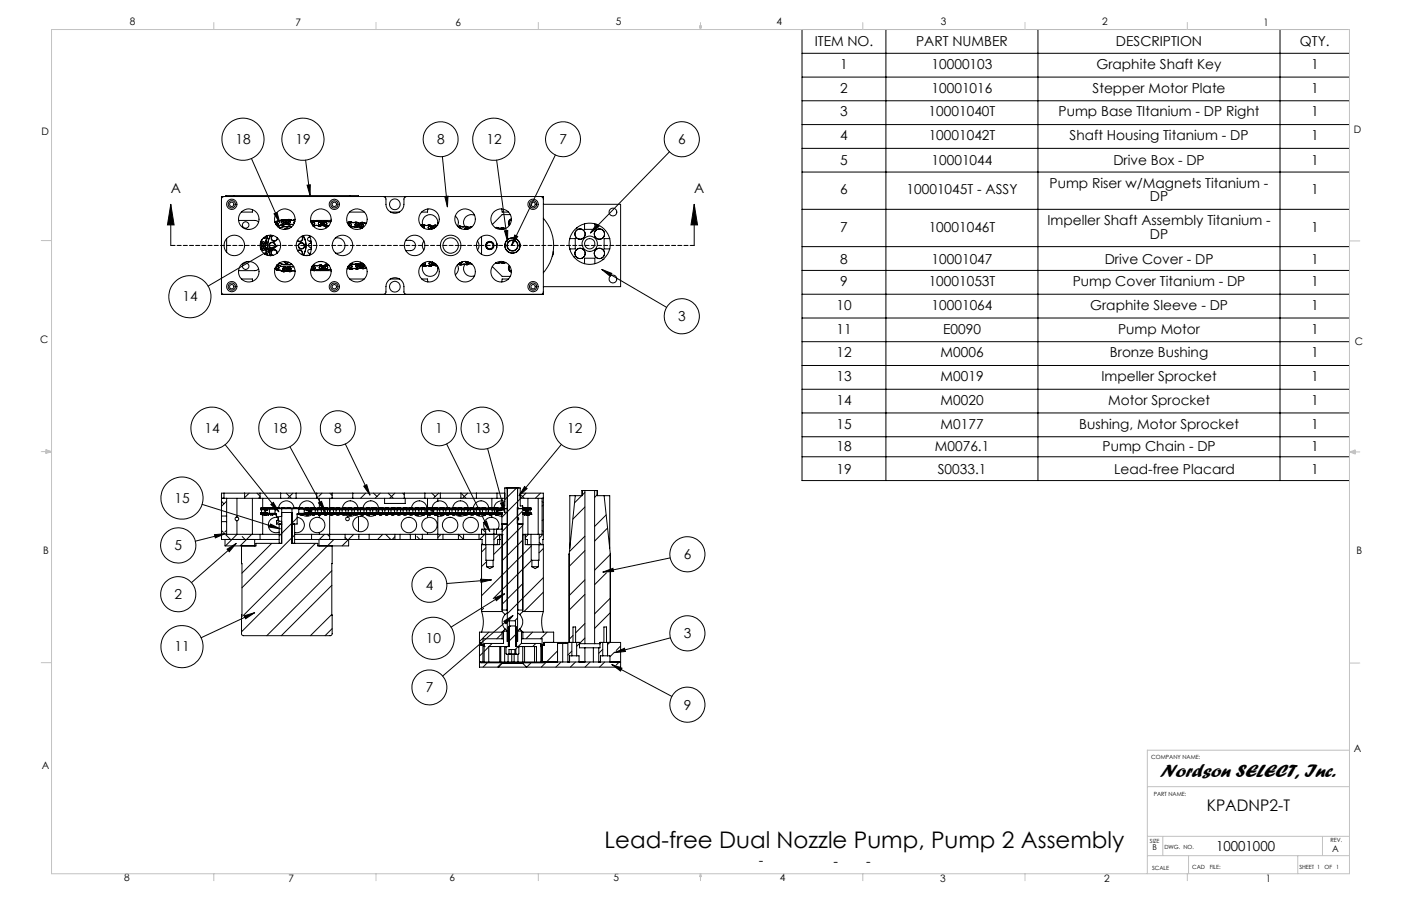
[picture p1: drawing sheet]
<svg xmlns="http://www.w3.org/2000/svg" width="432mm" height="279mm" viewBox="0 0 432 279" stroke-linecap="round" stroke-linejoin="round" font-family="sans-serif">
<defs><g id="words">
<text font-size="7.1" x="186.4" y="261.4">Lead-free Dual Nozzle Pump, Pump 2 Assembly</text>
<text font-size="5.8" x="357.5" y="239.5">Nordson SELECT, Inc.</text>
<text font-size="4.9" x="371.9" y="250.3">KPADNP2-T</text>
<g font-size="4.2">
<text x="251.1" y="14.3">ITEM NO.</text>
<text x="282.4" y="14.3">PART NUMBER</text>
<text x="343.9" y="14.3">DESCRIPTION</text>
<text x="400.7" y="14.3">QTY.</text>
<text x="259" y="21.3">1</text>
<text x="287.1" y="21.3">10000103</text>
<text x="337.9" y="21.3">Graphite Shaft Key</text>
<text x="404.1" y="21.3">1</text>
<text x="259" y="28.6">2</text>
<text x="287.1" y="28.6">10001016</text>
<text x="336.7" y="28.6">Stepper Motor Plate</text>
<text x="404.1" y="28.6">1</text>
<text x="259" y="35.9">3</text>
<text x="286.2" y="35.9">10001040T</text>
<text x="326.3" y="35.9">Pump Base TItanium - DP Right</text>
<text x="404.1" y="35.9">1</text>
<text x="72.6" y="44.4">18</text>
<text x="91.1" y="44.4">19</text>
<text x="134.7" y="44.4">8</text>
<text x="149.9" y="44.4">12</text>
<text x="172.4" y="44.4">7</text>
<text x="209" y="44.4">6</text>
<text x="259" y="43.2">4</text>
<text x="286.2" y="43.2">10001042T</text>
<text x="329.6" y="43.2">Shaft Housing Titanium - DP</text>
<text x="404.1" y="43.2">1</text>
<text x="259" y="51">5</text>
<text x="287.1" y="51">10001044</text>
<text x="343.1" y="51">Drive Box - DP</text>
<text x="404.1" y="51">1</text>
<text x="52.6" y="59.7">A</text>
<text x="214" y="59.7">A</text>
<text x="259" y="60">6</text>
<text x="279.4" y="60">10001045T - ASSY</text>
<text x="323.5" y="57.9">Pump Riser w/Magnets Titanium -</text>
<text x="404.1" y="60">1</text>
<text x="354.4" y="62.1">DP</text>
<text x="259" y="71.5">7</text>
<text x="286.2" y="71.5">10001046T</text>
<text x="322.8" y="69.4">Impeller Shaft Assembly Titanium -</text>
<text x="404.1" y="71.5">1</text>
<text x="354.4" y="73.6">DP</text>
<text x="259" y="81.3">8</text>
<text x="287.1" y="81.3">10001047</text>
<text x="340.5" y="81.3">Drive Cover - DP</text>
<text x="404.1" y="81.3">1</text>
<text x="259" y="88.2">9</text>
<text x="286.2" y="88.2">10001053T</text>
<text x="330.6" y="88.2">Pump Cover Titanium - DP</text>
<text x="404.1" y="88.2">1</text>
<text x="56.3" y="93">14</text>
<text x="257.8" y="95.6">10</text>
<text x="287.1" y="95.6">10001064</text>
<text x="336" y="95.6">Graphite Sleeve - DP</text>
<text x="404.1" y="95.6">1</text>
<text x="209" y="99">3</text>
<text x="257.8" y="102.9">11</text>
<text x="290.7" y="102.9">E0090</text>
<text x="344.6" y="102.9">Pump Motor</text>
<text x="404.1" y="102.9">1</text>
<text x="257.8" y="110.2">12</text>
<text x="289.9" y="110.2">M0006</text>
<text x="342.1" y="110.2">Bronze Bushing</text>
<text x="404.1" y="110.2">1</text>
<text x="257.8" y="117.5">13</text>
<text x="289.9" y="117.5">M0019</text>
<text x="339.5" y="117.5">Impeller Sprocket</text>
<text x="404.1" y="117.5">1</text>
<text x="257.8" y="124.9">14</text>
<text x="289.9" y="124.9">M0020</text>
<text x="341.6" y="124.9">Motor Sprocket</text>
<text x="404.1" y="124.9">1</text>
<text x="63" y="133.5">14</text>
<text x="83.9" y="133.5">18</text>
<text x="103" y="133.5">8</text>
<text x="134.1" y="133.5">1</text>
<text x="146.3" y="133.5">13</text>
<text x="174.8" y="133.5">12</text>
<text x="257.8" y="132.2">15</text>
<text x="289.9" y="132.2">M0177</text>
<text x="332.6" y="132.2">Bushing, Motor Sprocket</text>
<text x="404.1" y="132.2">1</text>
<text x="257.8" y="138.9">18</text>
<text x="288.1" y="138.9">M0076.1</text>
<text x="339.8" y="138.9">Pump Chain - DP</text>
<text x="404.1" y="138.9">1</text>
<text x="257.8" y="146.1">19</text>
<text x="289" y="146.1">S0033.1</text>
<text x="343.4" y="146.1">Lead-free Placard</text>
<text x="404.1" y="146.1">1</text>
<text x="53.8" y="155.1">15</text>
<text x="53.8" y="169.7">5</text>
<text x="210.7" y="172.4">6</text>
<text x="53.8" y="184.7">2</text>
<text x="131.2" y="181.8">4</text>
<text x="210.7" y="196.8">3</text>
<text x="53.8" y="200.9">11</text>
<text x="131.2" y="198.3">10</text>
<text x="131.2" y="213.5">7</text>
<text x="210.7" y="218.8">9</text>
<text x="374.8" y="262.5">10001000</text>
<text x="233.9" y="266.8">-</text>
<text x="256.9" y="267">-</text>
<text x="266.9" y="267">-</text>
</g>
<g font-size="3.2">
<text x="40" y="7.9">8</text>
<text x="91.1" y="7.9">7</text>
<text x="140.4" y="8.1">6</text>
<text x="189.8" y="7.9">5</text>
<text x="239.3" y="7.6">4</text>
<text x="289.9" y="7.9">3</text>
<text x="339.7" y="7.9">2</text>
<text x="389.5" y="8.1">1</text>
<text x="12.8" y="41.6">D</text>
<text x="417.3" y="41.1">D</text>
<text x="12.4" y="105.7">C</text>
<text x="417.6" y="106.5">C</text>
<text x="13.3" y="170.9">B</text>
<text x="418.1" y="170.8">B</text>
<text x="417.3" y="231.9">A</text>
<text x="12.9" y="237.2">A</text>
<text x="38.3" y="271.8">8</text>
<text x="88.9" y="272">7</text>
<text x="138.5" y="271.8">6</text>
<text x="189.1" y="271.8">5</text>
<text x="240.4" y="271.8">4</text>
<text x="289.7" y="272">3</text>
<text x="340.3" y="272">2</text>
<text x="390.1" y="272">1</text>
</g>
<text font-size="2.8" x="410.5" y="262.9">A</text>
<text font-size="2.5" x="355.2" y="262">B</text>
<g font-size="1.8">
<text x="354.8" y="233.9">COMPANY NAME:</text>
<text x="355.6" y="245.5">PART NAME:</text>
<text x="354.4" y="260">SIZE</text>
<text x="358.9" y="261.7">DWG. NO.</text>
<text x="410.1" y="259.8">REV.</text>
<text x="355.1" y="268.2">SCALE</text>
<text x="367.4" y="268.1">CAD</text>
<text x="372.8" y="268.1">FILE:</text>
<text x="400.5" y="268.1">SHEET 1</text>
<text x="408.2" y="268.1">OF</text>
<text x="411.8" y="268.1">1</text>
</g>
</g></defs>
<g fill="none" stroke="#000" stroke-width=".31">
<path d="M247.2 9.1h168.7v139.1h-168.7zM247.2 16.4h168.7M273.1 9.1v139.1M319.9 9.1v139.1M394.5 9.1v139.1M247.2 23.8h168.7M247.2 31.1h168.7M247.2 38.4h168.7M77.5 48.9l8.8 19.9M94.2 49.4l1.4 10.9M94.7 57.1l.9-.1v3.3zM136.3 48.3l1.6 15.5"/>
<path d="M153.1 49.4l3.3 25M171.2 47.8l-13.5 27.9M206.3 46.8l-24.3 25.1M247.2 45.8h168.7M247.2 53.1h168.7M52.6 63l1.1 6.4h-2.1zM52.6 63v12.7M68.3 61.4l.2-.5 .5-.3h49.2l.5 .3 .3 .5a3.3 3.3 0 0 0 2.4 4.4 2.81 2.81 0 0 0 3.1-2.8l.1-1.9 .7-.5h41.4l.7 .4 .1 .4M68.9 60.6h-.6v30.2h99.2v-30.2h-.6M69.9 73.6v4.2M72.1 60.3h-2.5v.3M72.1 60.3h35.9"/>
<path d="M72.1 60.3v.3M73.5 68h5.1l.5 .1 .6 .4M76.4 70.8h.5M77.9 64.7l-.1 .7h-3.4M80.3 75.1l.2 .6-.1 .7M80.3 76.8a.86 .86 0 0 1 1-.8 .86 .86 0 0 1 .7 1M80.4 76.8a.84 .84 0 0 1 .9-.8 .84 .84 0 0 1 .7 1M80.5 74.4l.3-.6-.3 .6M80.5 74.4a.85 .85 0 0 0 .5 1.3 .85 .85 0 0 0 1-1M80.5 74.4h.1M80.5 74.4a.83 .83 0 0 0 .5 1.3 .83 .83 0 0 0 1-1M81.8 72.9a.34 .34 0 0 1 0 .5 .34 .34 0 0 1-.5-.1"/>
<path d="M81.9 72.9a.38 .38 0 0 1-.1 .5 .38 .38 0 0 1-.6-.1M82 74.7h.1M82 74.8l-.2 .8 .2 1.4M82 78.6l-.5-.3 .6 .3M82 77l.3 1.1M82 77h.1M82.2 73.6l-.2 1.1M82.2 73.6h.1M82.3 78.1l.3 .7-.1-.3M82.3 78.1l.2 .6M82.3 72.7l-.1 .9M82.3 78.1h.1"/>
<path d="M82.5 76.9l3.2-1.3-2.7 2.2zM82.5 72.6l-.1 .5M83.5 72.5a5.8 5.8 0 0 0-.1 6.4M84 72.6a1 1 0 0 0 .1 1.7 1 1 0 0 0 1.4-.9M84.2 72.6a.87 .87 0 0 0-.5 1.1 .87 .87 0 0 0 1.1 .6 .87 .87 0 0 0 .6-1M84.5 65.9l.9-.4 .9 3.3zM85.3 68.7a.37 .37 0 0 1 .4 .5 .37 .37 0 0 1-.6 .1M85.3 68.7l-.2 .5M85.3 78.2a.86 .86 0 0 0-.6-1.1 .86 .86 0 0 0-1 .6 .86 .86 0 0 0 .5 1M85.4 78.1a.99 .99 0 0 0-1.4-1 .99 .99 0 0 0 0 1.7M85.5 68.2l-.8 .3 .4-.2M85.5 68.3l-.8 .2"/>
<path d="M85.5 68.2v.1M85.7 69.9h-.1M85.7 75.6l-21.6 12.6M86 69.7l-.4 .2M86 69.7h.1M86.6 67.9a.86 .86 0 0 1 1.4 .4 .86 .86 0 0 1-1 1.1M86.6 67.9l-1.1 .3M86.6 67.9h.1M86.6 67.9l-1.1 .4M86.6 67.9a.84 .84 0 0 1 1.4 .4 .84 .84 0 0 1-1 1.1M87 69.4l-1 .3M87 69.4h.1"/>
<path d="M87.1 67.7l1.2 .2 .7-.3 .6 .3M87.6 67.8h1M88.6 69.2l-1.3 .2M89 70.5l-.5-.1-.8 .4M89.1 70.5a.98 .98 0 0 0-1.5 .3M89.4 69.3h1.1M89.4 69.3h.1M89.5 69.3h1M89.5 67.8a.83 .83 0 0 0-1.2 .7 .83 .83 0 0 0 1.1 .8M89.5 67.8a.86 .86 0 0 0-1.3 .7 .86 .86 0 0 0 1.3 .8M89.5 67.8h.1M89.5 67.8l1.1 .1"/>
<path d="M89.5 67.8h1.1M89.9 70a6.1 6.1 0 0 0-3.8 .3h.1a5.7 5.7 0 0 1 3.7-.3M90.6 67.8h.3l-.3 .1M90.6 67.8v.1M90.9 68.2l-.3 .2 .1 .5 .2-.6M91.7 77.3a.99 .99 0 0 1 1.2 0 .99 .99 0 0 1 .2 1.3M91.8 77.4a.86 .86 0 0 1 1.1 0 .86 .86 0 0 1 .1 1.1M92.9 72.9a.86 .86 0 0 1 0 1.3 .86 .86 0 0 1-1.2-.1M93 72.8a.99 .99 0 0 1 0 1.5 .99 .99 0 0 1-1.4-.1M93.5 72.7a6 6 0 0 1 0 6M94.9 78.7l-.5 .1M95.2 72.6l.2 .5a.72 .72 0 0 0-.6 .9 .72 .72 0 0 0 1 .4l.1 .6a.7 .7 0 0 0-.8 .7 .7 .7 0 0 0 .8 .6l-.1 .5a.7 .7 0 0 0-.8 .4 .7 .7 0 0 0 .2 .9l.3 .1-.2 .6"/>
<path d="M95.4 72.7a8.1 8.1 0 0 1 .1 6M96.7 68l-.9 .2M97 69.6l-.4 .1M97 69.6l.5-.1 .6 .1M97 69.6h.1M97 69.6h1.1M97 68.1l1.1 .1M97 68.1a.89 .89 0 0 0-1.2 .4 .84 .84 0 0 1 1.2-.4M97 68.1h.1M97 68.1h1.1M98.1 69.6h.1M98.1 68.2a.82 .82 0 0 1 1.2 .7 .82 .82 0 0 1-1.2 .7"/>
<path d="M98.1 68.1a.85 .85 0 0 1 1.2 .8 .85 .85 0 0 1-1.2 .7M98.1 68.1v.1M98.6 70.8h.6M98.8 69.7l.6-.1 .9 .2M100.2 69.8l.4 .5M100.4 68.1l-.7 .2-.8-.1M100.7 69.7h.1M100.8 68.3a.83 .83 0 0 0-1.2 .6 .83 .83 0 0 0 1.1 .8M100.8 68.2a.85 .85 0 0 0-1.3 .7 .85 .85 0 0 0 1.2 .8M100.8 68.3h1.1M100.8 68.2l1.1 .1M100.8 68.2v.1"/>
<path d="M101.4 69.6l-.7 .1M101.9 68.3h.1M102 68.3h-.1M102 68.2l-.1 .1M102.1 68l-5.1 .1M103.3 73.4a2.39 2.39 0 0 1 3.1 2.3 2.39 2.39 0 0 1-3 2.3M107.7 65.4h4.6M107.9 68.4l-.9 .2M108 60.3h2.5v.3M108 60.3v.3M108.2 70l1.2 .1M108.2 70l-.2 .1"/>
<path d="M108.2 70l.1 .1M108.3 70.1l.5-.2 .6 .2M108.3 68.5a.8 .8 0 0 0-1.2 .4 .84 .84 0 0 1 1.2-.4M108.3 68.5l1.1 .1M108.3 68.5h1.1M108.3 68.5h.1M108.5 68.6h.7M109.4 70.1h.1M109.4 68.6a.83 .83 0 0 1 1.2 .8 .83 .83 0 0 1-1.2 .7M109.4 68.5a.86 .86 0 0 1 1.2 .9 .86 .86 0 0 1-1.2 .7M109.4 68.5v.1M110.1 70.1l.6-.1 .9 .3"/>
<path d="M110.9 70l.2 .6M111.7 68.5l-.7 .2-.8-.1M112.1 68.7a.83 .83 0 0 0-1.2 .6 .83 .83 0 0 0 .9 .9M112.1 68.7a.86 .86 0 0 0-1.3 .5 .86 .86 0 0 0 .9 1.1M112.1 68.7l.9 .1M112.1 68.7h.1M118.3 60.6h6.8M118.5 60.6v.1M120.3 65.4h2.8M124.9 60.6v.1M125 74.1a2.51 2.51 0 0 1 2.8 .7 1.59 1.59 0 0 1-1.3 2.5h-1.4M130.3 69.3a2.35 2.35 0 0 1 2.3-3.1 2.35 2.35 0 0 1 2 3.3"/>
<path d="M130.5 69.3l-.9 .2M130.6 74.3a2.27 2.27 0 0 0 0 2.8M130.7 70.4a.35 .35 0 0 0 0-.6 .35 .35 0 0 0-.6 .2 .38 .38 0 0 1 .6-.2 .38 .38 0 0 1 0 .6M130.8 69.4l1.2 .1M130.8 69.4h-.6l-.4 .2M130.8 69.4h.1M130.9 69.4l-.7-.1-.4 .3M130.9 69.4h1.1M131.9 64.5l-.1 .9h-1.8M132 69.4a.84 .84 0 0 1 1 .2 .84 .84 0 0 1 0 1.1l.1-.1a.83 .83 0 0 0-.2-1 .83 .83 0 0 0-.9-.2zM132 69.4v.1M134.2 69.4l-.8 .2-.6-.1"/>
<path d="M134.4 70h-.4l-.1 .3M134.4 69.9l-.5 .1-.1 .3M134.6 69.5a.85 .85 0 0 0-.9 .1 .85 .85 0 0 0-.3 1M134.6 69.5h.1M134.6 69.5l.1 .1M137.1 60.6l1-.1-.2 3.3zM140.3 66.6a2.32 2.32 0 0 1 .7 3.1M141.7 70.2h.1M141.7 70.2l.4 .3M141.8 69.7l-.7 .1M142.1 69.8l1.2 .1M142.1 69.8l-.9 .2"/>
<path d="M142.2 69.8l-1 .1M142.2 69.8h1.1M142.2 69.8h-.1M143.3 69.9a.79 .79 0 0 1 1.1 .7M143.3 69.8a.87 .87 0 0 1 1.2 .8M143.3 69.8v.1M143.6 70.3l-.3 .5M143.6 70.3l.4 .4M143.6 70.2l.4 .5M143.6 70.2l-.3 .3v.3M145.6 69.8l-.7 .3-.2 .4 .8-.7-.6 .2-.9-.1M146.3 66.4a2.37 2.37 0 0 0-2.8 .6 2.37 2.37 0 0 0-.2 2.8"/>
<path d="M147.1 74.3a2.33 2.33 0 0 1 .1 2.8M148.4 73v5.5M152.7 70.2l.7 .1M153 70.1l-.4 .1h.8M153.1 75v1.4M153.1 75.2v.4M153.4 70.3h1.2M153.4 70.2v.1M154.6 70.3h.6l.4 .3M154.6 70.3h.1M154.6 64.4l.2 1h1.9M154.7 70.8l.3-.1-.3 .1"/>
<path d="M155.3 70.3l.5 .1M155.5 71.2l1-.1-.1 3.3zM157.3 66.2h-2.5l-3.1 3.1M157.6 67.6a1.22 1.22 0 0 0-.6 1.9M157.6 67.8a1.01 1.01 0 0 0-.5 1.5M157.6 67.5h-.1a1.31 1.31 0 0 0-.5 2M158.6 72.5l1 .4-1.9 2.8zM167.5 67.3a12.7 12.7 0 0 1 0 16.8M167.5 63h23.8v25.4h-23.8M170.5 77.6v.9l-.3 .5M175.6 76.8a6.4 6.4 0 0 0 4.6 4.5M175.6 73.6l-.2 1.3 .2 1.9"/>
<path d="M175.6 73.6h1.7v3.2h-1.7M176.9 79.2h.1M177.7 70.3h.1M180.2 69a6.4 6.4 0 0 0-4.6 4.6M180.2 69l1.2-.2 1.9 .2M180.2 69v1.7h3.1v-1.7M183.3 69a6.3 6.3 0 0 1 4.6 4.6M183.9 69.1l.7 .8-2.6 2zM186.6 71.1h.1M187.9 76.8a6.3 6.3 0 0 1-4.6 4.5M187.9 73.6l.2 1.3-.2 1.9M187.9 73.6h-1.7v3.2h1.7"/>
<path d="M214 63l1 6.4h-2zM214 63v12.7M247.2 64.6h168.7M247.2 76.1h168.7M68.3 90a.73 .73 0 0 0 .7 .8M74.4 86h3.4l.1 .7M76.1 80.7h1.1M79.7 82.9l-.6 .5-.5 .1h-5.1M84.7 82.9l.2 .1M84.8 82.8l.1 .2M84.9 83l.6 .4M85.4 81.7l.8 .2"/>
<path d="M85.4 81.7l.8 .1M85.4 81.6l.4 .1M85.8 83.3l1.1 .3M85.8 83.3a.87 .87 0 0 1-1-.6 .86 .86 0 0 0 1 .7M85.8 83.4l1.1 .2M85.8 83.3v.1M85.9 83.3l1 .3M86 81.1l.1 .1a5.9 5.9 0 0 0 3.8 .3h-.2a5.5 5.5 0 0 1-3.7-.4M86.2 81.9l1.1 .3M86.2 81.8l1.1 .3M86.2 81.8v.1M86.9 83.6h.1"/>
<path d="M87.3 82.2a.83 .83 0 0 1 1 1 .83 .83 0 0 1-1.4 .4M87.3 82.1a.86 .86 0 0 1 1 1.1 .86 .86 0 0 1-1.4 .4M87.3 82.1v.1M87.4 80.6a.98 .98 0 0 0 1.7 .3M87.6 82.1l1.2 .2M87.6 80.6a.85 .85 0 0 0 1.4 .3M88.1 83.6h.6M89.7 82.2a.83 .83 0 0 0-1.2 .7 .83 .83 0 0 0 1.2 .7M89.7 82.2h.9M89.7 82.2h.1M89.7 83.6l.1 .1M89.9 83.6l-.6 .2-.8-.2-1.1 .2"/>
<path d="M90.4 82.1l-.3 .1M90.9 83.6h-1.2M90.9 83.6l-1.1 .1M90.9 83.6v.1M95.7 83.3l.8 .1M96.1 82.3a.87 .87 0 0 0 .2 1 .87 .87 0 0 0 1 .1M96.4 81.9l-.1 .1M97.2 81.9a.83 .83 0 0 0-1.2 .7 .83 .83 0 0 0 1.3 .8M97.2 81.8h-.6l-.4 .3M97.2 81.8v.1M97.2 83.4l4.9 .1M97.3 83.4h.1"/>
<path d="M98.3 81.8a.86 .86 0 0 1 1.3 .7 .86 .86 0 0 1-1.2 .9M98.3 81.8h-1.1M98.3 81.8h.1M98.3 80.7h1.1M98.4 81.8l-1.2 .1M98.4 81.8a.83 .83 0 0 1 1.2 .8 .83 .83 0 0 1-1.2 .7M98.4 83.3l-1.1 .1M98.4 83.4l-.6-.2-.5 .2M98.4 83.3v.1M98.7 81.7l.7 .2 .8-.2M100.3 83.3l-.6-.2-.9 .3M100.7 81.2l-.5 .6"/>
<path d="M101 81.7a.83 .83 0 0 0-1.2 .8 .83 .83 0 0 0 1.2 .7M101 81.7l.4 .1-.4-.1M101 81.7a.87 .87 0 0 0-1.2 .8 .87 .87 0 0 0 1.2 .8M101 81.7h.1M101 83.2l1-.1-1 .2M101 83.2v.1M107 82.9l.8 .1M107.3 82.1v.1a.83 .83 0 0 0 1.2 .7M107.3 82.1v.1a.85 .85 0 0 0 1.3 .7M107.7 86h4.6M107.9 81.4h.6M108.5 81.4h.1"/>
<path d="M108.5 82.9h.1M109.3 82.8l-.5 .1M109.6 81.4a.85 .85 0 0 1 1.3 .7 .85 .85 0 0 1-1.2 .8M109.6 81.4h-1.1M109.6 81.4h.1M109.6 81.4a.82 .82 0 0 1 1.2 .7 .82 .82 0 0 1-1.1 .8M109.6 81.4l-.5 .2-.6-.2M109.7 82.9h-1.2M109.7 82.9h-1.1M109.7 82.9h.1M110 81.3l.8 .2 .7-.2M111.1 80.8l-.2 .7"/>
<path d="M111.5 82.8l-.6-.1-.8 .3M111.8 81.2a.85 .85 0 0 0-.7 1.1 .85 .85 0 0 0 1.2 .5M111.9 81.2a.83 .83 0 0 0-.8 1.1 .83 .83 0 0 0 1.2 .5M112.3 82.8h.1M113 82.6l-.7 .2M113 82.7l-.7 .1M118.2 90.8a.73 .73 0 0 0 .8-.8 3.8 3.8 0 0 1 1.2-3.9 2.79 2.79 0 0 1 4.3 2.3v1.6a.73 .73 0 0 0 .8 .8M118.5 90.7v.1M120.3 86h2.9M124.9 90.7v.1M129.6 82l.8 .1M129.9 81.6l.1 .1a.89 .89 0 0 0 1.1 .4 .83 .83 0 0 1-1.2-.5z"/>
<path d="M130 86h1.8l.1 1M130.4 81.2l.1 .4 .2 .1M130.8 81a.36 .36 0 0 1 .3 .3 .36 .36 0 0 1-.4 .4M130.8 81a.38 .38 0 0 1 .3 .4 .38 .38 0 0 1-.4 .3M131.1 82.1h.1M132.3 82l-1.2 .1M132.3 82h-.1M133.3 80.8v.1a.83 .83 0 0 1-.1 .9 .83 .83 0 0 1-.9 .2M133.3 80.8v.1a.85 .85 0 0 1-.1 .9 .85 .85 0 0 1-1 .2M133.6 81v.2a.85 .85 0 0 0 1.2 .8M133.7 81l-.1 .2a.8 .8 0 0 0 1.2 .7M134.1 81.2l.4 .4"/>
<path d="M134.1 82l-.7-.2-.8 .3M134.1 81.2l.3 .3M134.8 82a2.38 2.38 0 0 1-2.2 3.2 2.38 2.38 0 0 1-2.3-3.1M141 81.7a2.37 2.37 0 0 1-.7 3.1M141.1 81.5l.5 .2M141.3 81.4l.4 .3 .7-.1M141.7 81.1l.3 .1M142.3 80.8l-.3 .4M142.4 80.8l-.4 .4M142.4 81.6h.1M143.3 81.5a2.38 2.38 0 0 0 .2 2.9 2.38 2.38 0 0 0 2.8 .6M143.5 81.6h.1"/>
<path d="M143.5 81.6h-1.1M143.5 80.6a.36 .36 0 0 0 .3 .5 .36 .36 0 0 0 .4-.3M144.7 80.9l-.1 .2a.86 .86 0 0 1-1.1 .5M145 81.1l.6 .5M145 81.1l.6 .4M145.4 81.5l-.5-.1-1 .3M151.7 82.2l3.1 3h2.5M152.8 81.1l.9 .1M153.7 81.2h.1M153.7 81.2l-1-.1 .2 .1M154.8 81.1l-1.1 .1M154.8 81.1h.1"/>
<path d="M154.9 80.6l.4 .1M155 80.6l.2 .1M155.2 80.7h.1M155.8 80.9l-.3 .2h-.7M155.9 81l-.7 .2M156.7 86h-1.9l-.2 1M157 81.9l-.2 .2a1.28 1.28 0 0 0 .8 1.8M157 81.9a1.2 1.2 0 0 0 .6 2M157.1 82.1l-.1 .2a1.01 1.01 0 0 0 .6 1.3M167.5 90l-.4 .7-.4 .1M180.2 81.3l1.2 .2 1.9-.2M180.2 81.3v-1.7h3.1v1.7"/>
<path d="M185.5 83.1l3.1 1.2-.6 .9zM185.5 83.1l20 11.7M185.8 80h.1M247.2 83.4h168.7M247.2 90.7h168.7M247.2 98.1h168.7M247.2 105.4h168.7M247.2 112.7h168.7M69.4 137.1l16.5 20.7M89.4 137.8l10.8 20M106.4 136.9l7.6 15.8M137.7 136.9l13.3 27"/>
<path d="M150.3 138.3l5.3 19.9M173 137.1l-13 15.8M247.2 120.1h168.7M247.2 127.4h168.7M247.2 134.7h168.7M62.3 155.5l24.1 7.6M68.3 159.1h.1M68.3 154.6l.7 .8M68.3 159.1v1.8M68.3 153.7h1.5M68.3 159.1h1.5M69 152.1h6.4"/>
<path d="M69 152.1h-.7v7M69 152.1v1.6M69.8 154.6l-1.5 1.5M69.8 159l-.1 .1M69.8 153.7h5.6M69.8 159.1v1.8M69.8 153.7v5.4M73 159.5a.56 .56 0 0 0-.5 .5 .56 .56 0 0 0 .5 .6M73 159.5a.56 .56 0 0 1 .6 .5 .56 .56 0 0 1-.6 .6M73 153.7v5.8M75.4 152.1h4.8M75.4 153.7h4.8"/>
<path d="M75.4 152.1v1.6M76.8 152.1l-1.4 1.4M77.8 153.7v11.1M79.2 152.1l1 .9M80.2 153.2l-.5 .5M80.2 152.1h6.3M80.2 153.7h6.3M80.2 152.1v1.6M80.3 158.6h.1M80.3 158.6h.6M80.3 156.9h.6M80.3 158.4h.6"/>
<path d="M80.3 156.7h.6M80.3 156.7v.2M80.3 158.4v.2M80.4 158.1h.1M80.4 158.3h.1M80.4 157h.1M80.4 157.2h.1M80.4 158.1v.2M80.4 157v.2M80.5 157.2h1.3M80.5 157h1.3M80.5 158.3h1.3"/>
<path d="M80.5 158.1h1.3M80.5 157v.2M80.5 158.1v.2M80.6 157.2v.9M80.8 158.8h.8M80.8 158.8h.7M80.8 156.6h.8M80.8 156.6v.1M80.8 156.9v.1M80.8 158.3v.1M80.8 158.6v.2M80.8 157l-.2 .2"/>
<path d="M80.9 158.6h.1M80.9 156.9h.1M80.9 156.7v.2M80.9 158.4v.2M80.9 158.4h.1M80.9 156.7h.1M80.9 158.6h.5M80.9 158.4h.5M80.9 156.7h.5M80.9 156.9h.5M81 153.7v2.8M81 158.8v6"/>
<path d="M81.1 156.7l-.2 .2M81.4 157.9l1.1 .1v.4M81.4 158.4h.1M81.4 158.6h.1M81.4 156.7h.1M81.4 158.6h.6M81.4 156.9h.6M81.4 158.4h.6M81.4 156.7h.6M81.5 156.9h-.1M81.5 158.6h.5M81.5 156.9h.5"/>
<path d="M81.5 158.4h.5M81.5 156.7h.5M81.5 156.7v.2M81.5 158.4v.2M81.5 156.5l-.7 .1M81.5 156.5l.5 .1M81.5 156.5l.1 .1M81.6 158.8h.1M81.6 158.8h.4M81.6 156.6h.4M81.6 158.8h-.1M81.6 156.6v.1"/>
<path d="M81.6 156.9v.1M81.6 158.3v.1M81.6 158.6v.2M81.7 157.2v.9M81.8 158.1h.2M81.8 158.3h.2M81.8 157h.2M81.8 157.2h.2M81.8 157v.2M81.8 158.1v.2M82 158.8h.1M82 158.8h-.5"/>
<path d="M82 156.6v.6M82 158.1v.7M82 157.2h.1M82 157h.1M82 158.3h.1M82 158.1h.1M82 158.6h.1M82 158.6h.2M82 158.4h.2M82 156.9h.2M82 156.7h.2M82 157h.4"/>
<path d="M82 157.2h.4M82 158.3h.4M82 158.1h.4M82.1 156.6h.7M82.1 158.8h.7M82.1 156.6v.1M82.1 156.9v.1M82.1 158.3v.1M82.1 158.6v.2M82.1 157.2v.1M82.1 158v.1M82.2 158.6h.1"/>
<path d="M82.2 158.6h.2M82.2 158.4h.2M82.2 156.9h.2M82.2 156.7h.2M82.2 156.7v.2M82.2 158.4v.2M82.4 158.6h.1M82.4 158.4h.1M82.4 156.7h.1M82.4 157h.1M82.4 157.2h.1M82.4 158.3h.1"/>
<path d="M82.4 158.1h.1M82.4 156.7h.9M82.4 156.9h.1M82.4 158.6h.9M82.4 156.7v.2M82.4 157v.2M82.4 158.1v.2M82.4 158.4v.2M82.5 156.9v.4l-1 .1M82.5 158.4h.4M82.5 156.9h.4M82.8 156.6v.1"/>
<path d="M82.8 158.6v.2M82.9 158.4h2M82.9 156.9h2M82.9 156.9l.1 .1M83 158.3l-.1 .1M83 158.3h1.8M83 157h1.8M83 157v1.3M83.3 158.6h.1M83.3 156.7h.7M83.3 158.6h.7M83.3 156.7v.2"/>
<path d="M83.3 158.4v.2M83.4 156.6h.7M83.4 158.8h.7M83.4 156.6v.1M83.4 158.6v.2M83.5 155.6l.7-.7 1.7 2.9zM84 158.6h.1M84 158.6h.6M84 156.7h.6M84 156.7v.2M84 158.4v.2M84.1 156.6v.1"/>
<path d="M84.1 158.6v.2M84.6 158.6h.1M84.6 156.7h1.4M84.6 158.6h.6M84.6 156.7v.2M84.6 158.4v.2M84.8 158.3l.1 .1M84.8 157v1.3M84.9 158.4h.3l.1 1.1 1.5-.3M84.9 156.9l-.1 .1M84.9 156.9h1.9M84.9 157.4l-.1 .2"/>
<path d="M85 156.6h.8M85 158.8h.2M85 156.6v.1M85 158.6v.2M85.6 159.5v1.1M85.7 159.5v1.1M85.7 159.6a2.38 2.38 0 0 0-3 2.5 2.38 2.38 0 0 0 3.3 2M85.8 156.6v.1M86 156.7h1M86 156.7v.2M86.5 152.1h4.8M86.5 153.7h4.8"/>
<path d="M86.5 152.1v1.6M86.8 156.9h3.2M86.8 156.6h.8M86.8 156.6v.1M86.8 156.9v10.7h-7.9v.7h-9.5v-1.9M86.8 158h3.2M87 156.7h1.1M87 156.7v.2M87.6 156.6v.1M88.1 156.7v.2M88.2 152.1l1.6 1.6M88.2 156.7h1.3"/>
<path d="M88.2 156.7v.2M88.7 156.6h.8M88.7 156.6l.8-.1v.4M88.7 156.6v.1M89.4 156.7h-1.2M89.4 156.7h.1M89.5 156.7h1.1M90 156.9v10.7h7.9v.7h9.6v-1.9M90 156.9h1.9M90.3 152.1l-1.6 1.6M90.6 156.7h1.2M90.6 156.7v.2"/>
<path d="M90.6 156.6h.8M90.6 156.6v.1M90.6 156.5a2.39 2.39 0 0 0-2.4-2.1 2.39 2.39 0 0 0-2.3 2.3M90.6 156.5l.8 .1M90.6 156.5v.1M91.3 152.1h6.3M91.3 153.7h6.3M91.3 152.1v1.6M91.4 156.6v.1M91.6 159.7l-5.6 5.6M91.6 159.5a2.39 2.39 0 0 1 2.2 2.8 2.39 2.39 0 0 1-3 1.9M91.6 158.6h.2z"/>
<path d="M91.8 156.7v.2M91.8 158.4v.2M91.9 158.4h2M91.9 156.9h2M91.9 158.4h-.3v3.2h-1.6M91.9 156.9l.2 .1M92 156.7h1.2M92 158.6h1.2M92 156.7v.2M92 158.4v.2M92.1 158.3h1.7M92.1 157h1.7"/>
<path d="M92.1 157v1.3M92.1 158.3l-.2 .1M92.5 156.6h.7M92.5 158.8h.7M92.5 156.6v.1M92.5 158.6v.2M93.2 156.7h-1.2M93.2 158.6h.1M93.2 156.7h1.1M93.2 158.6h1.1M93.2 158.4v.4M93.2 156.6v.3"/>
<path d="M93.2 158.8h.1M93.8 158.3l.1 .1M93.8 157v1.3M93.9 158.4h.4M93.9 156.9h.4M93.9 156.9l-.1 .1M94.3 157.3h.1M94.3 158h.1M94.3 158.1h.8M94.3 157.2h.8M94.3 156.7h1.3M94.3 156.9h1.3"/>
<path d="M94.3 158.4h1.3M94.3 158.6h1.3M94.3 158.6h.1M94.3 156.6h.8M94.3 158.8h.8M94.3 156.6v.7M94.3 158v.8M94.3 157.3h.8M95.1 157.3l.5 .1M95.1 158.1h1.1M95.1 157.2h1.1M95.1 157.3v.6"/>
<path d="M95.1 158.1v.3M95.1 157.9l-.8 .1M95.1 156.6v.1M95.1 156.9v.3M95.1 158.6v.2M95.3 157.2v.2M95.3 157.9v.2M95.6 157.9h-.5M95.6 157.4h.3v.4l-.3 .1M95.6 157.4v.5M95.6 156.9h-1.3M95.6 156.7v.2"/>
<path d="M95.6 158.4v.2M95.8 158.6h.1M95.8 158.6h1.2M96.1 157.2v.9M96.2 157.2h1.3v-.2h-3.2l-.5 .6M96.2 158.1h1.3v.2h-3.2M96.2 158.1v.3M96.2 158.8l-.1-.1a2.48 2.48 0 0 1-2.9 .1M96.2 156.6h.8M96.2 158.8h.8M96.2 156.6v.1M96.2 156.9v.3"/>
<path d="M97 156.5a2.39 2.39 0 0 0-2.5-2.1 2.39 2.39 0 0 0-2.3 2.3M97 158.6h.1M97 158.6h1.1M97 156.5l-.8 .1M97 156.5v.1M97 156.6v.4M97 158.3v.5M97.2 157.2v.9M97.6 152.1v1.6M97.6 152.1h4.8M97.6 153.7h4.8M97.9 157.2v.9"/>
<path d="M98.1 156.7h1.2M98.1 156.9h1.2M98.1 158.4h1.2M98.1 158.6h1.2M98.1 156.7h-2.3v.2h2.3M98.1 158.4l-2.3 .2M98.1 158.6h.1M98.1 156.9h.1M98.1 156.6h.8M98.1 158.8h.8M98.1 156.6v.4M98.1 158.3v.5"/>
<path d="M98.1 156.7h.1M98.1 158.4h.1M98.2 155.1l.9-.5 1.1 3.2zM98.4 159.6a2.39 2.39 0 0 1 1.8 2.3 2.39 2.39 0 0 1-1.8 2.3M98.4 159.6a2.38 2.38 0 0 0-3 2.3 2.38 2.38 0 0 0 3 2.3M98.4 153.7v2.8M98.4 158.8v.8M98.8 158.1h-1.2v.2h2.3M98.8 158.1h1.1M98.8 157.2h1.1M98.8 158.1l.1 .3M98.9 156.6v.1"/>
<path d="M98.9 156.9l-.1 .3M98.9 158.6v.2M99.1 157.2v.9M99.2 152.1l-1 1M99.3 158.6h.1M99.3 156.7h.1M99.3 158.4h.1M99.3 156.7v.2M99.3 158.4v.2M99.3 156.9h.1M99.5 156.9h1.2M99.5 156.7h1.2"/>
<path d="M99.5 158.4h1.2M99.5 158.6h1.2M99.5 158.6h.1M99.5 156.9h.1M99.5 156.7v.2M99.5 158.4v.2M99.6 156.7h-.1M99.6 158.4h-.1M99.8 157.2v.9M99.9 157h1.3v.2h-1.3M99.9 158.1h1.3v.2h-1.3M99.9 157h-2.3v.2h1.2"/>
<path d="M99.9 157v.2M99.9 158.1v.2M100 156.6h.8M100 158.8h.8M100 158.6v.2h.8M100 156.9v.1M100 158.3v.1M100.7 158.6h.1M100.7 156.9h1.1M100.7 156.7h1.1M100.7 158.4h1.1M100.7 158.6h1.1"/>
<path d="M100.7 156.7v.2M100.7 158.4v.2M100.8 156.6l-.8-.1v.2M100.8 156.6v.1M100.8 156.9v.1M100.8 158.3v.1M100.8 158.6v.2M100.9 157.2v.9M101.6 153.7v3M101.6 156.9v.1M101.6 157.2v.9M101.6 158.3v.1"/>
<path d="M101.6 158.6v7.8M101.7 152.1l.7 .7M101.7 157.2v.9M101.8 156.7h1.3M101.8 156.9h1.3M101.8 158.4h1.3M101.8 158.6h1.3M101.8 158.6h.1M101.9 156.6h.7M101.9 158.8h.7M101.9 158.3v.5h.7v-.2M102.4 153.4l-.2 .3"/>
<path d="M102.4 152.1h6.3M102.4 153.7h6.3M102.4 152.1v1.6M102.6 158.1h-1.2v.2h1.2M102.6 157h-1.2v.2h1.2M102.6 158.3h1.1M102.6 158.1h1.1M102.6 157.2h1.1M102.6 157h1.1M102.6 157v.2M102.6 158.1v.2M102.6 156.7v-.2h-.7v.5"/>
<path d="M102.6 156.9v.1M102.6 158.3v.1M102.8 157.2v.9M103.1 158.6h.1M103.1 156.7h.1M103.1 158.4h.1M103.1 156.7v.2M103.1 158.4v.2M103.1 156.9h.1M103.3 158.6h.1M103.3 158.6h1.2M103.6 157.2v.9"/>
<path d="M103.7 157h1.3v.2h-1.3M103.7 158.1h1.3v.2h-1.3M103.7 157v.2M103.7 158.1v.2M103.8 156.6h.7M103.8 158.8h.7M103.8 156.6v.1M103.8 156.9v.1M103.8 158.3v.1M103.8 158.6v.2M104.5 156.7h-1.2v.2h1.2M104.5 158.4l-1.2 .2"/>
<path d="M104.5 158.6h.1M104.5 156.9h1.1M104.5 156.7h1.1M104.5 158.4h1.1M104.5 158.6h1.1M104.5 156.7v.2M104.5 158.4v.2M104.5 156.6v.1M104.5 156.9v.1M104.5 158.3v.1M104.5 158.6v.2M104.7 157.2v.9"/>
<path d="M105.4 157.2v.9M105.6 156.7a2.38 2.38 0 0 1 2.3-2.3 2.38 2.38 0 0 1 2.4 2.3M105.6 156.7h1.3M105.6 156.9h1.3M105.6 158.4h1.3M105.6 158.6h1.3M105.6 158.6h.1M105.6 156.7v.3M105.6 158.4v.2M105.6 156.9h.1M105.6 156.6h.8M105.6 158.8h.8"/>
<path d="M105.6 156.6v.1M105.6 156.9v.1M105.6 158.3v.1M105.6 158.6v.2M105.6 158.4h.1M105.6 156.7h.1M106.4 158.1h-1.2v.2h1.2M106.4 157h-1.2v.2h1.2M106.4 158.3h1.1M106.4 158.1h1.1M106.4 157.2h1.1M106.4 157h1.1"/>
<path d="M106.4 157v.2M106.4 158.1v.2M106.4 158.6l.1 .2a2.31 2.31 0 0 0 2.9-.1M106.4 156.6v.1M106.4 156.9v.1M106.4 158.3v.1M106.4 158.6v.2M106.6 157.2v.9M106.9 158.6h.1M106.9 156.7v.2M106.9 158.4v.2M107 156.9h1.3"/>
<path d="M107 156.9h1.2M107 156.7h1.3M107 158.4h1.3M107 158.6h1.3M107 158.6h1.2M107 156.7v.2M107 158.4v.2M107.3 157.2v.9M107.5 157h1.2v.2h-1.2M107.5 158.1h1.2v.2h-1.2M107.5 157v.2M107.5 158.1v.2"/>
<path d="M107.5 156.6h.8M107.5 156.6l.8-.1v.5M107.5 158.8h.8M107.5 156.6v.1M107.5 156.9v.1M107.5 158.3v.1M107.5 158.6v.2M108.2 156.7h-1.2M108.2 158.4h-1.2M108.2 158.6h.1M108.2 158.4h.1M108.2 156.7h.1"/>
<path d="M108.3 156.9h1.1M108.3 156.7h1.1M108.3 158.4h1.1M108.3 158.6h1.1M108.3 158.3v.5h-.8M108.3 156.9h-.1M108.4 157.2v.9M108.7 152.1v1.6M108.7 152.1h15.9M108.7 153.7h15.9M109.2 157.2v.9M109.4 156.7h1.2"/>
<path d="M109.4 156.9h1.2M109.4 158.4h1.2M109.4 158.6h1.2M109.4 158.6h.1M109.4 156.7v.2M109.4 158.4v.2M109.4 156.6h.7M109.4 156.6l.7-.1v.2M109.4 158.8h.7M109.4 156.6v.1M109.4 156.9v.1M109.4 158.3v.1"/>
<path d="M109.4 158.6v.2M110.1 157.2h-1.2v-.2h3.6v.2h-1.3M110.1 158.1h-1.2v.2h3.6v-.2h-1.3M110.1 158.1h1.1M110.1 157.2h1.1M110.1 158.6v.2h-.7M110.1 156.9v.3M110.1 158.1v.3M110.3 156.9v.1M110.3 157.2v.9M110.5 159.3v4.6M110.6 156.9h-1.2"/>
<path d="M110.6 156.7v.2M110.6 158.4v.2M110.8 156.7h1.2M110.8 156.9h1.2M110.8 158.6h1.2M110.8 158.4h1.2M110.8 156.7v.2M110.8 158.4v.2M111.1 157.2v.9M111.2 158.1l.1 .3M111.3 156.6h.7M111.3 158.8h.7"/>
<path d="M111.3 156.6v.1M111.3 156.9l-.1 .3M111.3 158.6v.2M111.9 156.5a2.37 2.37 0 0 1 2.5-2.1 2.37 2.37 0 0 1 2.3 2.3M112 156.7h-1.2M112 158.6h.1M112 158.4h-1.2M112 156.9h1.1M112 156.7h1.1M112 158.4h1.1M112 158.6h1.1M112 156.6v.4"/>
<path d="M112 158.3v.5M112.1 149.9l.9-.4 1 3.2zM112.2 157.2v.9M112.2 158l.1 .1M112.4 158.3l.1 .1M112.7 158.6a2.34 2.34 0 0 0 3 .2M112.7 152.1l-1.6 1.6M113 157.2v.9M113.1 156.7h1.3M113.1 156.9h1.3M113.1 158.4h1.3M113.1 158.6h1.3"/>
<path d="M113.1 158.6h.1M113.1 156.6h.8M113.1 158.8h.8M113.1 156.6v.4M113.1 158.3v.5M113.9 157.2h-1.2v-.2h3.6v.2h-1.3M113.9 158.1h-1.2v.2h3.6v-.2h-1.3M113.9 158.1h1.1M113.9 157.2h1.1M113.9 158.1v.3M113.9 156.6v.1M113.9 156.9v.3"/>
<path d="M113.9 158.6v.2M114.1 157.2v.9M114.4 156.9h-1.3M114.4 156.7v.2M114.4 158.4v.2M114.5 156.9h2.4M114.5 156.7h2.4M114.5 158.4h2.4M114.5 158.6h1.3M114.5 158.6h.1M114.5 156.9h.1M114.5 156.7v.2"/>
<path d="M114.5 158.4v.2M114.6 156.7h-.1M114.6 158.4h-.1M114.9 157.2v.9M115 158.1v.3M115 156.6h.8M115 158.8h.8M115 156.6v.1M115 156.9v.3M115 158.6v.2M115.1 152.1l1.1 1M115.8 158.6h.1"/>
<path d="M115.8 158.6h1.1M115.8 156.6v.4M115.8 158.3v.5M115.9 158.6l-.1 .1M116 157.2v.9M116.2 158.3l-.1 .1M116.6 157.2l-.3 1M116.7 156.9v.1M116.7 157.2v.9M116.9 156.7h1.2M116.9 156.9h1.2M116.9 158.4h1.2"/>
<path d="M116.9 158.6h1.2M116.9 158.6h.1M116.9 156.6h.8M116.9 158.8h.8M116.9 156.6v.4M116.9 158.3v.5M117.2 152.1l-1.6 1.6M117.7 158.1h-1.2v.2h2.2M117.7 158.1h1M117.7 157.2h1M117.7 158.1v.3M117.7 156.6v.1"/>
<path d="M117.7 156.9v.3M117.7 158.6v.2M117.9 157.2v.9M118.1 158.6h.1M118.1 156.7h.1M118.1 158.4h.1M118.1 156.9h.1M118.1 156.7v.2M118.1 158.4v.2M118.3 156.9h1.2M118.3 156.7h1.2M118.3 158.4h1.2"/>
<path d="M118.3 158.6h1.2M118.3 158.6h.1M118.3 156.9h.1M118.3 156.7v.2M118.3 158.4v.2M118.4 156.7h-.1M118.4 158.4h-.1M118.5 153.7v1.6h6.4v-1.6M118.6 157.2v.9M118.7 157h1.3v.2h-1.3M118.7 158.1h1.3v.2h-1.3M118.7 157h-2.2v.2h1.2"/>
<path d="M118.7 157v.2M118.7 158.1v.2M118.8 156.6h.8M118.8 158.8h.8M118.8 158.6v.2h.8M118.8 156.9v.1M118.8 158.3v.1M119.5 158.6h.1M119.5 156.9h1.1M119.5 156.7h1.1M119.5 158.4h1.1M119.5 158.6h1.1"/>
<path d="M119.5 156.7v.2M119.5 158.4v.2M119.6 156.6l-.8-.1v.2M119.6 156.6v.1M119.6 156.9v.1M119.6 158.3v.1M119.6 158.6v.2M119.6 152.1l1.6 1.6M119.7 157.2v.9M120.5 157.2v.9M120.6 156.7h1.3M120.6 156.9h1.3"/>
<path d="M120.6 158.4h1.3M120.6 158.6h1.3M120.6 158.6h.1M120.7 156.6h.7M120.7 158.8h.7M120.7 158.3v.5h.7M121.4 158.1h-1.2v.2h1.2M121.4 157h-1.2v.2h1.2M121.4 158.3h1.1M121.4 158.1h1.1M121.4 157.2h1.1M121.4 157h1.1"/>
<path d="M121.4 157v.2M121.4 158.1v.2M121.4 156.6l-.7-.1v.5M121.4 156.6v.1M121.4 156.9v.1M121.4 158.3v.1M121.4 158.6v.2M121.6 157.2v.9M121.7 152.1l-1.6 1.6M121.9 158.6h.1M121.9 156.7h.1M121.9 158.4h.1"/>
<path d="M121.9 156.7v.2M121.9 158.4v.2M121.9 156.9h.1M122.1 158.6h.1M122.1 158.6h1.2M122.4 157.2v.9M122.5 157h1.3v.2h-1.3M122.5 158.1h1.3v.2h-1.3M122.5 157v.2M122.5 158.1v.2M122.6 156.6h.7M122.6 158.8h.7"/>
<path d="M122.6 156.6v.1M122.6 156.9v.1M122.6 158.3v.1M122.6 158.6v.2M123.3 156.7h-1.2v.2h1.2M123.3 158.4l-1.2 .2M123.3 158.6h.1M123.3 156.9h1.1M123.3 156.7h1.1M123.3 158.4h1.1M123.3 158.6h1.1M123.3 156.7v.2"/>
<path d="M123.3 158.4v.2M123.3 156.6v.1M123.3 156.9v.1M123.3 158.3v.1M123.3 158.6v.2M123.5 157.2v.9M124.1 152.1l.5 .5M124.2 157.2v.9M124.4 156.7h1.3M124.4 156.9h1.3M124.4 158.4h1.3M124.4 158.6h1.3"/>
<path d="M124.4 158.6h.1M124.4 156.7v.2M124.4 158.4v.2M124.4 156.9h.1M124.4 156.6h.8M124.4 158.8h.8M124.4 158.4h.1M124.4 156.6v.1M124.4 156.9v.1M124.4 158.3v.1M124.4 158.6v.2M124.4 156.7h.1"/>
<path d="M124.6 152.1h6.4M124.6 153.7h6.4M124.6 152.1v1.6M125.2 158.1h-1.2v.2h1.2M125.2 157h-1.2v.2h1.2M125.2 158.3h1.1M125.2 158.1h1.1M125.2 157.2h1.1M125.2 157h1.1M125.2 157v.2M125.2 158.1v.2M125.2 156.6v.1"/>
<path d="M125.2 156.9v.1M125.2 158.3v.1M125.2 158.6v.2M125.4 157.2v.9M125.7 158.6h.1M125.7 156.7v.2M125.7 158.4v.2M125.8 156.7h1.3M125.8 156.9h1.3M125.8 156.9h1.2M125.8 158.6h1.3M125.8 158.6h1.2"/>
<path d="M125.8 158.4h1.3M125.8 156.7v.2M125.8 158.4v.2M126.1 157.2v.9M126.3 157h1.2v.2h-1.2M126.3 158.1h1.2v.2h-1.2M126.3 157v.2M126.3 158.1v.2M126.3 156.6h.8M126.3 156.7v-.2h.8v.5M126.3 158.8h.8M126.3 156.9v.1"/>
<path d="M126.3 158.3v.1M126.9 156.5a2.37 2.37 0 0 1 2.4-2.1 2.37 2.37 0 0 1 2.3 2.3M127 156.7h-1.2M127 158.4h-1.2M127 158.6h.1M127 158.4h.1M127 156.7h.1M127.1 156.9h1.1M127.1 156.7h1.1M127.1 158.4h1.1M127.1 158.6h1.1M127.1 158.3v.5h-.8v-.2"/>
<path d="M127.1 156.9h-.1M127.2 157.2v.9M127.3 158.3l.1 .1M127.6 158.6a2.34 2.34 0 0 0 3 .2M128 157.2v.9M128.2 156.7h1.2M128.2 156.9h1.2M128.2 158.4h1.2M128.2 158.6h1.2M128.2 158.6h.1M128.2 156.7v.2M128.2 158.4v.2"/>
<path d="M128.2 156.6h.7M128.2 156.6l.7-.1v.2M128.2 158.8h.7M128.2 156.6v.1M128.2 156.9v.1M128.2 158.3v.1M128.2 158.6v.2M128.9 157.2h-1.2v-.2h3.6v.2h-1.3M128.9 158.1h-1.2v.2h3.6v-.2h-1.3M128.9 158.1h1.1M128.9 157.2h1.1M128.9 158.6v.2h-.7"/>
<path d="M128.9 156.9v.3M128.9 158.1v.3M129.1 157.2v.9M129.4 156.9h-1.2M129.4 156.7v.2M129.4 158.4v.2M129.6 156.9h1.2M129.6 156.7h1.2M129.6 158.4h1.2M129.6 158.6h1.2M129.6 156.7v.2M129.6 158.4v.2"/>
<path d="M129.9 157.2v.9M130 158.1l.1 .3M130.1 156.6h.7M130.1 158.8h.7M130.1 156.6v.1M130.1 156.9l-.1 .3M130.1 158.6v.2M130.8 156.7h-1.2M130.8 158.6h.1M130.8 158.4h-1.2M130.8 156.9h1.1M130.8 156.7h1.1"/>
<path d="M130.8 158.4h1.1M130.8 158.6h1.1M130.8 156.6v.4M130.8 158.3v.5M131 152.1v1.6M131 152.1h4.7M131 153.7h4.7M131 157.2v.9M131.1 158.3l-.1 .1M131.6 157.2l-.4 .9M131.6 156.9v.1M131.8 159.6a2.38 2.38 0 0 1 3 2.3 2.38 2.38 0 0 1-3 2.3"/>
<path d="M131.8 159.6a2.37 2.37 0 0 0-1.8 2.3 2.37 2.37 0 0 0 1.8 2.3M131.8 153.7v3M131.8 156.9v.1M131.8 157.2v.9M131.8 158.3v.1M131.8 158.6v1M131.9 156.7h1.3M131.9 156.9h1.3M131.9 158.4h1.3M131.9 158.6h1.3M131.9 158.6h.1M131.9 156.9h.1"/>
<path d="M131.9 156.6h.8M131.9 158.8h.8M131.9 156.6v.4M131.9 158.3v.5M131.9 156.7h.1M131.9 158.4h.1M132.7 157.2h-1.2v-.2h3.6v.2h-1.3M132.7 158.1h-1.2v.2h3.6v-.2h-1.3M132.7 158.1h1.1M132.7 157.2h1.1M132.7 158.1v.3M132.7 156.6v.1"/>
<path d="M132.7 156.9v.3M132.7 158.6v.2M132.9 157.2v.9M133.1 152.1l1 1M133.2 158.6h.1M133.2 156.9v.1M133.2 156.7v.2M133.2 158.4v.2M133.2 157.2l.4 .9M133.3 156.7h1.3M133.3 156.9h1.3M133.3 158.4h1.3"/>
<path d="M133.3 158.6h1.3M133.3 158.6h.1M133.3 156.7v.2M133.3 158.4v.2M133.3 156.9h.1M133.4 156.9h1.1M133.4 156.7h1.1M133.4 158.6h1.1M133.4 158.4h1.1M133.4 156.7h-.1M133.4 158.4h-.1M133.7 158.3l.1 .1"/>
<path d="M133.7 157.2v.9M133.8 158.1v.3M133.8 156.6h.8M133.8 158.8h.8M133.8 158.8h.4M133.8 156.6v.1M133.8 156.9v.3M133.8 158.6v.2M134.2 158.8l.7 .3M134.5 156.9h1.2M134.5 156.7h1.2M134.5 158.4h1.2"/>
<path d="M134.5 158.6h1.2M134.5 158.6h.1M134.5 158.4h.1M134.5 156.7h.1M134.6 156.9h1.1M134.6 156.7h1.1M134.6 158.4h1.1M134.6 158.6h1.1M134.6 156.9h-.1M134.6 158.8h-.4M134.6 156.6v.4M134.6 158.3v.5"/>
<path d="M134.8 157.2v.9M134.9 154.6a2.28 2.28 0 0 0-1.7 2.1M134.9 154.6a2.41 2.41 0 0 1 3 1.9M134.9 153.7v.9M134.9 159.1v7.3M135.2 152.1l-1.6 1.6M135.5 157.2v.9M135.7 156.7h1.2M135.7 156.9h1.2M135.7 158.4h1.2M135.7 158.6h1.2M135.7 158.6h.1"/>
<path d="M135.7 152.1h6.4M135.7 153.7h6.4M135.7 156.6h.8M135.7 158.8h.8M135.7 152.1v1.6M135.7 156.6v.4M135.7 158.3v.5M136.5 158.1h-1.3v.2h2.3M136.5 158.1h1M136.5 157.2h1M136.5 158.1v.3M136.5 156.6v.1"/>
<path d="M136.5 156.9v.3M136.5 158.6v.2M136.6 157.2v.9M136.9 158.6h.1M136.9 156.7h.1M136.9 158.4h.1M136.9 156.7v.2M136.9 158.4v.2M136.9 156.9h.1M137.1 156.9h1.2M137.1 156.7h1.2M137.1 158.6h1.2"/>
<path d="M137.1 158.4h1.2M137.1 158.6h.1M137.1 156.9h.1M137.1 156.7v.2M137.1 158.4v.2M137.2 158.6h-.1a2.36 2.36 0 0 1-2.2 .5M137.2 156.7h-.1M137.2 158.4h-.1M137.4 157.2v.9M137.4 158.3v.1M137.5 157h1.3v.2h-1.3M137.5 158.1h1.3v.2h-1.3"/>
<path d="M137.5 157h-2.3v.2h1.3M137.5 157v.2M137.5 158.1v.2M137.6 156.6h.8M137.6 158.8h.8M137.6 158.6v.2h.8M137.6 156.9v.1M137.6 158.3v.1M138.3 158.6h.1M138.3 156.9h1.2M138.3 156.7h1.2M138.3 158.4h1.2"/>
<path d="M138.3 158.6h1.2M138.3 156.7v.2M138.3 158.4v.2M138.4 156.6l-.8-.1v.2M138.4 156.6v.1M138.4 156.9v.1M138.4 158.3v.1M138.4 158.6v.2M138.5 157.2v.9M139.3 157.2v.9M139.5 156.7h1.2M139.5 156.9h1.2"/>
<path d="M139.5 158.4h1.2M139.5 158.6h1.2M139.5 158.6h.1M139.5 156.6h.7M139.5 158.8h.7M139.5 158.3v.5h.7M139.6 156.5a2.37 2.37 0 0 1 2.4-2.1 2.37 2.37 0 0 1 2.3 2.3M140.2 158.1h-1.2v.2h1.2M140.2 157h-1.2v.2h1.2M140.2 158.3h1.1M140.2 158.1h1.1M140.2 157.2h1.1"/>
<path d="M140.2 157h1.1M140.2 157v.2M140.2 158.1v.2M140.2 156.6l-.7-.1v.5M140.2 156.6v.1M140.2 156.9v.1M140.2 158.3v.1M140.2 158.6v.2M140.3 158.6a2.34 2.34 0 0 0 3 .2M140.4 157.2v.9M140.7 158.6h.1M140.7 156.7h.1"/>
<path d="M140.7 158.4h.1M140.7 156.7v.2M140.7 158.4v.2M140.7 156.9h.1M140.9 158.6h.1M140.9 158.6h1.2M141.2 157.2v.9M141.3 157h1.3v.2h-1.3M141.3 158.1h1.3v.2h-1.3M141.3 157v.2M141.3 158.1v.2M141.4 156.6h.7"/>
<path d="M141.4 158.8h.7M141.4 156.6v.1M141.4 156.9v.1M141.4 158.3v.1M141.4 158.6v.2M142.1 152.1l1.6 1.6M142.1 152.1h4.7M142.1 153.7h4.7M142.1 152.1v1.6M142.1 156.7h-1.2v.2h1.2M142.1 158.4l-1.2 .2M142.1 158.6h.1"/>
<path d="M142.1 156.9h1.1M142.1 156.7h1.1M142.1 158.4h1.1M142.1 158.6h1.1M142.1 156.7v.2M142.1 158.4v.2M142.1 156.6v.1M142.1 156.9v.1M142.1 158.3v.1M142.1 158.6v.2M142.3 157.2v.9M143.1 157.2v.9"/>
<path d="M143.2 156.7h1.3M143.2 156.9h1.3M143.2 158.4h1.3M143.2 158.6h1.3M143.2 158.6h.1M143.2 156.7v.2M143.2 158.4v.2M143.2 156.9h.1M143.2 156.6h.8M143.2 158.8h.8M143.2 156.6v.1M143.2 156.9v.1"/>
<path d="M143.2 158.3v.1M143.2 158.6v.2M143.2 156.7h.1M143.2 158.4h.1M144 158.1h-1.2v.2h1.2M144 157h-1.2v.2h1.2M144 158.3h1.1M144 158.1h1.1M144 157.2h1.1M144 157h1.1M144 157v.2M144 158.1v.2"/>
<path d="M144 156.6v.1M144 156.9v.1M144 158.3v.1M144 158.6v.2M144.1 152.1l-1.5 1.6M144.2 157.2v.9M144.3 157.2l-.1 .4M144.3 156.9v.1M144.5 158.6h.1M144.5 156.7v.2M144.5 158.4v.2M144.6 156.7h1.3"/>
<path d="M144.6 156.9h1.3M144.6 156.9h1.2M144.6 158.4h1.3M144.6 158.6h1.3M144.6 158.6h1.2M144.6 156.7v.2M144.6 158.4v.2M144.9 157.2v.9M145.1 157h1.2v.2h-1.2M145.1 158.3h1.2M145.1 158.1h1.2v.2M145.1 157v.2"/>
<path d="M145.1 158.1v.2M145.1 156.6h.8M145.1 156.7v-.2h.8v.5M145.1 158.8h.8M145.1 156.9v.1M145.1 158.3v.1M145.8 156.7h-1.2M145.8 158.4h-1.2M145.8 158.6h.1M145.8 158.4h.1M145.8 156.7h.1M145.9 156.6a2.39 2.39 0 0 1 2.4-2.2 2.39 2.39 0 0 1 2.3 2.3"/>
<path d="M145.9 156.9h1.1M145.9 156.7h1.1M145.9 158.4h1.1M145.9 158.6h1.1M145.9 158.3v.5h-.8v-.2M145.9 156.9h-.1M146 157.7l.2 .4M146 157.2v.9M146.3 158.3l.1 .1M146.6 158.6a2.3 2.3 0 0 0 3.3 0M146.8 152.1h6.4M146.8 153.7h6.4"/>
<path d="M146.8 152.1v1.6M146.8 157.2v.9M147 156.7h1.2M147 156.9h1.2M147 158.4h1.2M147 158.6h1.2M147 158.6h.1M147 156.7v.2M147 158.4v.2M147 156.6h.7M147 156.7v-.2h.7v.2M147 158.8h.7"/>
<path d="M147 158.6v.2h.7v-.2M147 156.9v.1M147 158.3v.1M147.7 157.2h-1.2v-.2h3.6v.2h-1.3M147.7 158.1h-1.2v.2h3.6v-.2h-1.3M147.7 158.1h1.1M147.7 157.2h1.1M147.7 156.9v.3M147.7 158.1v.3M147.9 157.2v.9M148.2 156.9h-1.2M148.2 156.7v.2"/>
<path d="M148.2 158.4v.2M148.4 158.6h.1M148.4 158.6h1.2M148.7 157.2v.9M148.8 158.1l.1 .3M148.9 156.6h.7M148.9 158.8h.7M148.9 156.6v.1M148.9 156.9l-.1 .3M148.9 158.6v.2M149.6 158.6h.1M149.6 158.6h1.1"/>
<path d="M149.6 156.6v.4M149.6 158.3v.5M149.8 157.2v.9M150.6 157.3l-.5 1.1M150.6 157.2v.9M150.6 156.9v.1M150.7 156.7h1.3M150.7 156.9h1.3M150.7 158.4h1.3M150.7 158.6h1.3M150.7 156.7h-2.3v.2h2.3M150.7 158.4l-2.3 .2"/>
<path d="M150.7 158.6h.1M150.7 156.9h.1M150.7 156.6h.8M150.7 158.8h.8M150.7 156.6v.4M150.7 158.3v.5M150.7 156.7h.1M150.7 158.4h.1M151.5 158.1h-1.2v.2h2.3M151.5 158.1h1.1M151.5 157.2h1.1M151.5 158.1v.3"/>
<path d="M151.5 156.6v.1M151.5 156.9v.3M151.5 158.6v.2M151.6 159.5a2.35 2.35 0 0 1 1.8 3.7M151.6 159.5a2.41 2.41 0 0 0-2.2 3.7M151.6 153.7v3M151.6 156.9v.1M151.6 158.3v.1M151.6 158.6v.9M151.7 157.2v.9M152 158.6h.1M152 156.7v.2"/>
<path d="M152 158.4v.2M152.2 156.7h1.2M152.2 156.9h1.2M152.2 158.4h1.2M152.2 158.6h1.2M152.2 158.6h.1M152.2 156.7v.2M152.2 158.4v.2M152.2 156.9h.1M152.2 156.7h.1M152.2 158.4h.1M152.3 157.2l.2 .6"/>
<path d="M152.3 156.9v.1M152.5 157.2v.9M152.6 157h1.2v.2h-1.2M152.6 158.1h1.2v.2h-1.2M152.6 157h-2.3v.2h1.2M152.6 157v.2M152.6 158.1v.2M152.6 156.6h.8M152.6 156.6l.8-.1v.5M152.6 158.8h.8M152.6 156.6v.1M152.6 156.9v.1"/>
<path d="M152.6 158.3v.1M152.6 158.6v.2M153.2 152.1h2.4M153.2 153.7h2.4M153.2 152.1v1.6M153.2 158.8l1.6 .4M153.3 157.4h-.2l.2 .5M153.3 157.9l1.4 .1M153.3 157.4v.5M153.4 156.9h1.1M153.4 156.7h1.1M153.4 158.4h1.1"/>
<path d="M153.4 158.6h1.1M153.4 158.6h.1M153.4 158.4h.1M153.4 156.7h.1M153.4 158.3v.5h-.8M153.4 156.9h.1M153.6 157.2v.2M153.6 157.9v.2M154.3 155.2l1-.3 .3 3.3zM154.3 157.2v.1M154.3 158v.1M154.5 158.6h.1"/>
<path d="M154.5 158.6h.2M154.5 158.4h.2M154.5 156.7h.3M154.5 156.9h1.9M154.5 156.6h.3M154.5 158.8h.2M154.5 156.6v.4M154.5 158.3v.5M154.7 157.3h.1M154.7 158h.1M154.7 158.1h-.7v.2h.7M154.7 157h-.7v.2h.7"/>
<path d="M154.7 158v3.6h1.7M154.7 157.3l-1.4 .1M154.7 156.9v.4M154.8 154.4a2.4 2.4 0 0 0-2.5 2.3M154.8 154.4l.8 .3M154.8 156.5l-.3 .1M154.8 153.7v.7M154.8 156.1v.6M154.8 156.7l1.4 .1M154.8 156v.1M155.5 152.1h.1M155.8 156.8v.1"/>
<path d="M155.9 156.8v.1M156.2 156.8h.2M156.2 150.5h3.5M156.2 150.5l.2 .1M156.2 150.5h-.6v5.5h-.8M156.4 150.5h3.1v47.3h-.6v-6.3h-1.9v6.3h-.6zM156.4 156.7l-.2 .1M159.2 150.5l-3.6 3.6M159.4 159.2l-4.6 4.7M159.5 159.5l.4 .4-.4 .6zM159.5 156.9h.1M159.5 156.7h.1"/>
<path d="M159.5 156.8h.2M159.5 156.7l.2 .1M159.5 156.9h1.7M159.5 156.6v4.8M159.6 156.8v.1M159.7 150.5l-.2 .1M159.7 150.5h.6v5.5l.8 .1v.8M160.3 156.8v.1M160.3 153.8l-5.6 5.7M160.3 152.1h7.2l-.2 15.9M160.3 153.7h7.2M160.7 152.8l.9 .9"/>
<path d="M161.2 157.3h.1M161.2 158h.1M161.2 158.1h.3M161.2 158.3h.3M161.2 157.2h.3M161.2 157h.3M161.2 156.7h.8M161.2 156.9h.8M161.2 158.4h.8M161.2 158.6h.8M161.2 156.9h.1M161.2 158.4h.1"/>
<path d="M161.2 158.6h.1M161.2 158v3.6h-1.7M161.2 157.3l.9 .1M161.2 156.9v.4M161.2 156.7l-1.5 .1M161.4 157.2l-1.9 1.9M161.4 158v.1M161.5 158.1h.5M161.5 158.3h.5M161.5 157.2h.5M161.5 157h.5M161.5 157v.2"/>
<path d="M161.5 158.1v.2M161.6 156.6h.7M161.6 156.6l.7-.1v.2M161.6 158.8h.7M161.6 156.6v.1M161.6 156.9v.1M161.6 158.3v.1M161.6 158.6v.2M161.7 150l.8 .7-2.5 2.2zM162 158.3h.7M162 158.1h.7M162 157h.7"/>
<path d="M162 157.2h.7M162 157v.2M162 158.1v.2M162 158.6h.1M162 156.9h.1M162 156.7v.2M162 158.4v.2M162 158.4h.1M162 156.7h.1M162.1 157.4h.4M162.1 157.9l-.9 .1M162.1 157.4v.5"/>
<path d="M162.1 152.1l-1.6 1.6M162.1 158.6h.1M162.1 158.6h.2M162.1 158.4h.1M162.1 156.9h.1M162.1 156.9h.2M162.1 156.7h.1M162.1 156.7v.2M162.1 158.4v.2M162.2 158.6h1.5M162.2 156.7v.2M162.2 158.4v.2"/>
<path d="M162.2 156.9h.1M162.3 157.2v.2M162.3 157.9v.2M162.3 158.4h-.1M162.3 158.4h1.4M162.3 156.7h-.1M162.3 156.7h1.4M162.3 156.9h1.2M162.3 158.6v.2h-.7M162.3 156.9v.1M162.3 158.3v.1M162.5 158.8h.7"/>
<path d="M162.5 156.6h.7M162.5 157.9h-.4M162.5 158.8h.1M162.5 156.6v.1M162.5 156.9v.1M162.5 157.4v.5M162.5 158.3v.1M162.5 158.6v.2M162.5 157.4h.3v.4l-.3 .1M162.7 153.7v2.8M162.7 158.8v6M162.7 157.2h.4"/>
<path d="M162.7 157v.2M162.7 158.1v.2M162.7 157h.4M162.7 158.3h.4M162.7 158.1h.4M163.1 158.1h.6v.2h-.6M163.1 157h.6v.2h-.6M163.1 157v.2M163.1 158.1v.2M163.2 158.8h-.7M163.2 156.6v.1M163.2 156.9v.1"/>
<path d="M163.2 158.3v.1M163.2 158.6v.2M163.4 157.2v.9M163.5 158.6h.1M163.5 158.4h.1M163.5 156.9h.1M163.5 156.7h.1M163.5 156.7v.2M163.5 158.4v.2M163.6 158.6h.1M163.6 156.9h.1M163.6 158.4h.1"/>
<path d="M163.6 156.7h.1M163.6 156.7v.2M163.6 158.4v.2M163.7 158.6h.1M163.7 156.7v.2M163.7 158.4v.2M165.9 153.7v11.1M166.6 152.1l-1.6 1.6M167.1 154.7l.4 .3M167.1 153.7v11.1h-.9M167.5 155.7l-.4 .4M177.3 152.9l-1.9 17.9"/>
<path d="M179.3 152.9l-2.2 2.1M179.5 151.3v1.6h-3.9v16.2M180.3 151.3h3M180.3 151.9l-.8 .8M180.3 156.4l-3.7 3.7M180.3 151.3h-.9v1.6M180.3 151.3v47.2M183.3 151.3h.7v1.6h3.9v16.2M183.3 151.3v47.2M184 152.6l-.7 .8M186.2 152.9l1.9 17.9M186.8 158.8l-3.5 3.5"/>
<path d="M247.2 140.9h168.7M66.1 164.9l3.3-.3-3 1.3zM68.3 163.6l.6 .6M68.3 160.9v5.5h11.9M68.3 160.9h1.5M69.4 164.6l-9.2 2.3M69.5 164.8l1.5 1.6M69.8 163.5l-.5 .6M69.8 160.9v3.9h10.4M70 169.4l2.8-1.8-2.1 2.5zM72.8 167.6l-13.8 12.1M73 160.6l.1 4.2-3.6 3.5"/>
<path d="M74.4 168.3v27.2l.6 .5h26.9l.3-.1 .2-.4v-27.2M74.6 165.5l.9 .9M77.6 164.8l-3.6 3.5M78.5 168.3h.1M78.5 166.4v1.9M80.2 164.8h5.8M80.2 166.4h5.8M80.2 164.8v1.6M83.4 161.6l3 1.5-3.4-.5zM83.7 167.6l-9.1 9.1M85.2 161.6h1.6M86 161.6v6"/>
<path d="M86.1 160.7l-.9 .9M86.8 160.8l-1.5-.3-.1 1.1M90.8 165l-16.2 16.3M90.8 164.8h5.2M90.8 166.4h5.2M90.8 161.6v6M96 164.8h10.4M96 164.8v1.6M96 166.4h14.6M97.2 167.6l-22.4 22.4M98.3 166.4v1.9M98.4 164.2v.6"/>
<path d="M100 164.8l-1.7 1.7M100.9 164.8l.7 .7M102.3 176l-20.1 20M102.9 166.4l-28.5 28.4M106.4 165.7l.6 .7M106.4 164.8h4.2M106.4 164.8v1.6M109 164.8l-3.6 3.5M110.6 165.5h.1M110.6 164.8h3.2M110.6 166.4h3.2M110.6 164.8v1.6"/>
<path d="M113.8 164.8v1.6M113.8 164.8h7.9M113.8 166.4h7.9M118 164.8l-1.6 1.6M118.9 164.8l1.5 1.6M121.7 165.5l-.8 .9M121.7 164.8h1.6M121.7 166.4h1.6M121.7 164.8v1.6M123.3 164.8h3.2M123.3 166.4h3.2M123.3 164.8v1.6"/>
<path d="M126.5 164.8h1.6M126.5 166.4h1.6M126.5 164.8v1.6M128.1 164.8v1.6M128.1 164.8h2.1M128.1 166.4h2.1M128.5 165.5l.9 .9M130.2 166.1l-.3 .3M130.2 164.8h6.3M130.2 166.4h4.7M130.2 164.8v1.6M131.8 164.2v.6"/>
<path d="M134.9 166.4h1.6M135.9 164.8l-1 1M136.5 164.8h4.8M136.5 166.4h4.8M136.5 164.8v1.6M141.3 164.8l1.6 1.5M141.3 164.8h1.6M141.3 166.4h1.6M141.3 164.8v1.6M142.9 164.8h4.7M142.9 166.4h4.7M142.9 164.8v1.6"/>
<path d="M147.6 164.8h6.4M147.6 166.4h1v1.6M147.6 164.8v1.6M148.1 178.6l3.4 .2-3.3 .8zM148.6 167.6l.3 .4M148.7 163.2l1 1M149 161.1l.9-.4 1.1 3.2zM149.7 164.5l-1.9 1.9M149.7 163.2h2.5M149.7 163.2h-1.3v1.6M149.7 163.2v4.8M149.8 168.9l-1.4 1.4"/>
<path d="M149.8 168h2.4M149.8 168h-1.4v20.6M149.8 168v4.8h.2M150 173.2l-1.6 1.5M150 174.8l1 .6 1-.6M150 174.8h2M150 172.8h2M150 172.8v2M151.5 178.8l-13.8 1.2M152 172.8v2M152.2 168v4.8h-.2M152.2 163.2v4.8"/>
<path d="M152.2 163.2h.8M153 163.2h1.8M153 163.2v1.6M153.2 167.7l.2 .2M153.9 164.8l-1.7 1.6M154 164.8h.8M154 166.4h.1M154 166.4h-.6v1.6M154 164.8v3.2h-1.8M154 164.9h.8M154.8 168.4l-2.6 2.6M154.8 164.9h.1"/>
<path d="M154.8 161.6v27M156.3 166.9l-1.5 1.5M159.5 172.6l-11.1 11.1M159.5 177.1l-7.5 7.5M159.5 168.1l-4.7 4.8M159.5 163.6l-3.1 3.2M159.6 161.6v26.5M161.1 166.5l-1.5 1.6M161.1 162l-1.5 1.6M161.1 171l-1.5 1.6M161.1 180l-1.5 1.5M161.1 164.8h.8"/>
<path d="M161.1 161.6v27M161.1 164.9h.8v3.1h1.8M161.9 166.4h.7v1.6M161.9 164.8v1.6M161.9 164.8h1.8M162.9 164.8l-1 .9M163.7 164.8h2.5M163.7 164.8v3.2M163.7 168.4l-2.6 2.6M163.7 168h2.4M163.7 168v4.8h.2M163.9 172.8l-4.3 4.3"/>
<path d="M163.9 174.8l1 .6 1-.6M163.9 174.8h2M163.9 172.8h2M163.9 172.8v2M165.9 172.8v2M166.1 168h1.4v20.6M166.1 168v4.8h-.2M166.2 167.3l.7 .7M166.2 164.8v3.2M167.1 163.6l.4 .4M167.5 178.2l-7.9 7.8M167.5 164.7l-1.3 1.2"/>
<path d="M167.5 169.2l-1.4 1.3M167.5 160.2l-.4 .3M175.4 170.8v27.3M180.3 178.8l-4.9 4.9M180.3 165.3l-4.8 4.8M180.3 169.8l-4.9 4.9M185.8 176.4l3.1-1.1 .2 .9zM186.9 176.7l-3.6 3.6M187.3 162.8l-4 4.1M188.1 170.8l-4.8 5M188.1 170.8v27.3M206.6 172l-20.8 4.4"/>
<path d="M75.3 189.9l3.2-1-2.8 1.9zM78.5 188.9l-16.5 7.8M102.3 180.5l-15.6 15.5M102.3 189.5l-6.6 6.5M102.4 193.9l-2.2 2.1M147.8 198.1h.4v.9h.6M148.2 198.9h.6M148.4 188.6a9.1 9.1 0 0 1 0 6.3M148.4 188.6h6.4M148.8 198.9h.4M148.8 199h.4M148.8 199v5.2"/>
<path d="M149 187.6l-.6 .6M149.2 199.4h.1M150.6 199.5l-1.4 1.4M150.7 194.9l-2.7 2.7M151.7 198.4l-1 1M152.5 184.4l3-1.3-2.5 2.1zM154 199.4v4.8M154.3 199.4v4.8M154.8 195.3l-1.7 1.7M154.8 188.6l.9 .9M154.8 197h.4M154.8 194.9v2.1"/>
<path d="M154.8 197h-6v1.9M154.8 188.1h1.6M154.8 194.9h-7v10.8h5.8M155.3 191.6l2.8-1.8-2.1 2.6zM155.5 194.6l-.3 .3M155.5 199.4v4.8M155.5 183.1l-16.5 10.3M155.7 189.5a3.2 3.2 0 0 0 0 4.5M155.7 194l-.9 .9M155.7 194l.7 .5M156.2 199.4l-.2 .2v2l.8 .2M156.3 184.8l-1.5 1.5"/>
<path d="M156.4 189l-.7 .5M156.4 194.6h-1.2v3.8h-6v5.8M156.7 197.8v1.6M156.7 198.6l.3 .1M156.7 199l.3 .1M156.7 198.2l.3 .1M156.7 197.4l.3 .1M156.7 197l.3 .1M156.7 196.6l.3 .1M156.7 196.2l.3 .1M156.7 195.8l.3 .2-.3 .1M156.7 195.4l.3 .2-.3 .2"/>
<path d="M156.7 195l.3 .1M156.7 194.6l.3 .1M156.7 194.2l.3 .1M156.7 193.8l.3 .2M156.7 193.4l.3 .1M156.7 194.1v.1M156.7 194.6h.1M156.7 194.9v.1M156.7 196.1v.1M156.7 196.5v.1M156.7 199.3v.1M156.7 199.4h.1"/>
<path d="M156.7 198.6h.1M156.7 199h.1M156.7 198.2h.1M156.7 197h.1M156.7 197.4h.1M156.7 196.2h.1M156.7 196.6h.1M156.7 195.8h.1M156.7 195.4h.1M156.7 193.8h.1M156.7 195h.1M156.7 193.4h.1"/>
<path d="M156.7 194.2h.1M156.8 197.8l.2 .1M156.8 199.4h.1M156.8 199.4h-6.2v4.8M156.8 197.8l.2-.2-.3 .1 .3 .2M157 193.1l-.6 .6M157 193.2l-.3 .2M157 193.1h.1M157 193.1l1.8-.1 .3 .3-.2 .1M157 199.1l-.3 .2M157 198.8l-.3 .2M157 198.4l-.3 .2"/>
<path d="M157 198l-.3 .2M157 197.2l-.3 .2M157 196.8l-.3 .2M157 196.4l-.3 .1M157 195.2l-.3 .2M157 194.8l-.3 .1M157 194.4l-.3 .2M157 194l-.3 .1M157 193.6l-.3 .2M157 197.9v.1M157 198.3v.1M157 198.7v.1"/>
<path d="M158.1 189.8l-21.7 18.7M158.9 193.4l.2 .1-.2 .2M158.9 193.8l.2 .2-.2 .1 .2 .2-.2 .3 .2 .1-.2 .2 .2 .3-.2 .1M158.9 195.4l.2 .1M158.9 195.8l.2 .1M158.9 197l.2 .1-.2 .2M158.9 197.4l.2 .1-.2 .2M158.9 197.8l.2 .1M158.9 199.3v.1M158.9 199.4h6.4v4.8M159.1 199.1h.1M159.1 195.6l-.2 .1"/>
<path d="M159.1 196l-.2 .1 .2 .2-.2 .2 .2 .3-.2 .1M159.1 198l-.2 .1 .2 .2M159.1 198.4l-.2 .1 .2 .2M159.1 198.8l-.2 .1 .2 .2M159.1 199.1l-.2 .2M159.1 195.5v.1M159.1 195.9v.1M159.1 197.9v.1M159.1 198.3v.1M159.1 198.7v.1M159.2 197.8v1.6M159.5 186.1l-3.1 3.2"/>
<path d="M159.5 190.6l-.9 .9M159.5 181.6l-3.1 3.1M159.5 195.1l-2.7 2.7M159.5 188.1h1.6M159.5 194.6h1.2v3.8h6v5.8M159.5 189l.7 .5M159.7 199.4l.2 .2v2l-.8 .2M160.2 194l.9 .9M160.2 189.5a3.2 3.2 0 0 1 0 4.5M160.2 194l-.7 .5M160.7 198.4l-1.9 1.9M160.7 197h.4"/>
<path d="M161.1 199.4v4.8M161.1 188.6l-.9 .9M161.1 194.9v2.1M161.1 197h6v1.9M161.1 194.9h9.5v3.2M161.1 188.6h6.4M161.7 199.4v4.8M164.1 194.9l-2 2.1M164.7 199.4v4.8M165.1 198.4l-.9 1M166.7 199.4h.1M166.7 198.9h.4"/>
<path d="M167 198.9v.1M167.1 199h.1M167.1 199v5.2M167.1 198.9h.5M167.5 182.6l-6 6M167.5 188.6a9.7 9.7 0 0 0 0 6.3M167.6 198.4h.1M168.6 194.9l-2 2.1M173.4 198.4v5.8M174.4 198.1l-.3 .3M176.2 198.1v4.1M176.6 198.1h.8"/>
<path d="M176.6 198.1h-9l.1 .9h-1M176.6 198.1v-4.7h.8v4.7M176.6 196l-1.2 1.1M177.4 198.1h1.2v.4M177.7 198.1v4.1M178.6 198.5h1.7M178.6 198.1v1.7h1.7M180.3 198.5h3M180.3 199.8h2.6M180.3 196.8l-2.6 2.5M180.3 192.3l-2.9 2.9M180.3 183.3l-4.9 4.8"/>
<path d="M180.3 199.8v4.4M182.9 199.8v4.4M183.3 198.5h1.6M184.5 199.8v4.4M185.8 198.1v4.1M186.1 198.1h.8M186.1 198.1v-4.7h.8v4.7M186.1 198.1h-1.2v1.7h-2M186.9 198.1h4.4v7.6h-29M187.3 198.1v4.1M188.1 188.9l-4.8 4.9M188.1 184.5l-4.8 4.8"/>
<path d="M188.1 197.9l-.8 .9M191.3 199.2l-1.4 1.4M206.6 196.7l-17.2 4.6M147.8 204.2h1M148.2 204.2v.2h6.6M148.8 201.3l-1 1M148.8 204.2h.4M149.2 204.2h4.8M150.2 204.4l-1.3 1.3M153.6 205.7h8.7M154 204.2h.3M154.3 204.2h1.2"/>
<path d="M154.7 204.4l-1.3 1.3M154.8 204.6h6.3M154.8 204.4h6.3M154.8 204.4v.2M154.8 204.6l-1.2 1.1M155.5 204.2h1.1M156.6 204.2h1.1M156.6 201.8v2.4M156.8 201.8h.1M156.8 201.8h.8M156.9 201.7l-.1 .1M157.6 201.8h1.1"/>
<path d="M157.6 200.3v1.5M157.7 204.2h.8M157.7 201.8v2.4M158.5 204.2h1.1M158.5 201.8v2.4M158.7 201.8h.4M158.7 200.3v1.5M159 201.7l-.3 .1M159 201.7l.1 .1M159 201.7v-1.4h-2.1v1.4M159.6 204.2h1.5M159.6 201.8v2.4"/>
<path d="M161.1 204.2h.6M161.1 204.4v.2M161.1 204.6l1.2 1.1M161.7 204.2h3M163.7 204.4l-1.4 1.3M164.7 204.2h.6M165.3 204.2h26M167.1 204.2h.1M167.7 204.2v.2h-6.6M171.8 200.7l-5 5M171.8 204.2v-5.8h3.2v5.8M172.9 204.2l-1.6 1.5"/>
<path d="M176.2 202.2h1.5M176.2 200.8l-1.2 1.2M176.2 202.2h-.7v2M177.4 204.2l-1.6 1.5M177.7 202.2h.8v2M181.9 204.2l-1.6 1.5M185.8 202.2h1.5M185.8 200.2l-1.3 1.3M185.8 202.2h-.7v2M186.4 204.2l-1.6 1.5M187.3 202.2h.7v2M188.6 204.9l3.1 1.2-.5 .8z"/>
<path d="M188.6 204.9l18.5 9.9M189.4 201.1l-1.4 1.4M189.4 201.3l3.1-1.4 .3 1zM190.9 204.2l-1 .9"/>
<circle cx="74.9" cy="42.9" r="6.5"/>
<circle cx="93.4" cy="42.9" r="6.5"/>
<circle cx="135.8" cy="42.9" r="5.4"/>
<circle cx="152.2" cy="42.9" r="6.5"/>
<circle cx="173.5" cy="43" r="5.4"/>
<circle cx="210.1" cy="42.9" r="5.4"/>
<circle cx="71.4" cy="63" r=".68"/>
<circle cx="71.4" cy="63" r="1.59"/>
<circle cx="71.4" cy="63" r="1.12"/>
<circle cx="72.2" cy="75.7" r="3.2"/>
<circle cx="75.7" cy="69.4" r="1.02"/>
<circle cx="76.7" cy="67.6" r="3.2"/>
<circle cx="81.2" cy="74.9" r=".39"/>
<circle cx="81.2" cy="74.9" r=".36"/>
<circle cx="81.2" cy="76.8" r=".38"/>
<circle cx="81.2" cy="76.8" r=".36"/>
<circle cx="83.3" cy="75.7" r="3.2"/>
<circle cx="83.9" cy="75.7" r=".99"/>
<circle cx="83.9" cy="75.7" r=".85"/>
<circle cx="85.4" cy="69.1" r=".36"/>
<circle cx="87.2" cy="68.6" r=".36"/>
<circle cx="87.2" cy="68.6" r=".38"/>
<circle cx="87.8" cy="67.6" r="3.2"/>
<circle cx="89.1" cy="68.5" r=".35"/>
<circle cx="89.1" cy="68.5" r=".37"/>
<circle cx="92.9" cy="75.8" r=".99"/>
<circle cx="92.9" cy="75.8" r=".86"/>
<circle cx="94.4" cy="75.7" r="3.2"/>
<circle cx="96.6" cy="68.8" r=".37"/>
<circle cx="96.6" cy="68.8" r=".39"/>
<circle cx="98.5" cy="68.9" r=".37"/>
<circle cx="98.5" cy="68.9" r=".39"/>
<circle cx="98.9" cy="67.6" r="3.2"/>
<circle cx="100.4" cy="69" r=".39"/>
<circle cx="100.4" cy="69" r=".36"/>
<circle cx="103" cy="63" r=".67"/>
<circle cx="103.1" cy="63" r="1.12"/>
<circle cx="103.1" cy="63" r="1.58"/>
<circle cx="105.6" cy="75.7" r="3.2"/>
<circle cx="107.9" cy="69.3" r=".37"/>
<circle cx="107.9" cy="69.3" r=".36"/>
<circle cx="109.8" cy="69.3" r=".37"/>
<circle cx="110" cy="67.6" r="3.2"/>
<circle cx="111.7" cy="69.4" r=".36"/>
<circle cx="121.7" cy="63" r="1.66"/>
<circle cx="127.8" cy="75.7" r="3.2"/>
<circle cx="132.2" cy="67.6" r="3.2"/>
<circle cx="132.3" cy="70.2" r=".35"/>
<circle cx="132.3" cy="70.2" r=".39"/>
<circle cx="138.9" cy="75.7" r="3.2"/>
<circle cx="138.9" cy="75.7" r="2.38"/>
<circle cx="143.3" cy="67.6" r="3.2"/>
<circle cx="150" cy="75.7" r="3.2"/>
<circle cx="151" cy="75.7" r="1.2"/>
<circle cx="151" cy="75.7" r="1.02"/>
<circle cx="151" cy="75.7" r="1.28"/>
<circle cx="154.5" cy="67.6" r="3.2"/>
<circle cx="157.9" cy="75.7" r="2.32"/>
<circle cx="157.9" cy="75.7" r="2.39"/>
<circle cx="157.9" cy="75.7" r="1.71"/>
<circle cx="158" cy="75.7" r="1.59"/>
<circle cx="164.3" cy="63" r=".67"/>
<circle cx="164.3" cy="63" r="1.58"/>
<circle cx="164.3" cy="63" r="1.12"/>
<circle cx="178.8" cy="78.2" r="1.59"/>
<circle cx="178.8" cy="72.2" r="1.59"/>
<circle cx="178.8" cy="72.2" r="1.6"/>
<circle cx="178.8" cy="78.1" r="1.59"/>
<circle cx="181.8" cy="75.2" r="1.58"/>
<circle cx="181.8" cy="75.2" r="2.37"/>
<circle cx="184.7" cy="72.2" r="1.59"/>
<circle cx="184.7" cy="72.2" r="1.6"/>
<circle cx="184.8" cy="78.2" r="1.58"/>
<circle cx="184.8" cy="78.2" r="1.6"/>
<circle cx="188.9" cy="65.4" r="1.2"/>
<circle cx="58.5" cy="91.5" r="6.5"/>
<circle cx="71.4" cy="88.4" r=".68"/>
<circle cx="71.4" cy="88.4" r="1.59"/>
<circle cx="71.4" cy="88.4" r="1.12"/>
<circle cx="75.7" cy="82.1" r="1.02"/>
<circle cx="76.7" cy="83.8" r="3.2"/>
<circle cx="85.6" cy="82.5" r=".36"/>
<circle cx="87.5" cy="83" r=".35"/>
<circle cx="87.8" cy="83.8" r="3.2"/>
<circle cx="89.3" cy="82.9" r=".36"/>
<circle cx="89.4" cy="82.9" r=".38"/>
<circle cx="96.9" cy="82.7" r=".35"/>
<circle cx="98.8" cy="82.6" r=".34"/>
<circle cx="98.9" cy="83.8" r="3.2"/>
<circle cx="100.6" cy="82.5" r=".39"/>
<circle cx="100.6" cy="82.5" r=".36"/>
<circle cx="103" cy="88.4" r=".67"/>
<circle cx="103.1" cy="88.4" r="1.12"/>
<circle cx="103.1" cy="88.4" r="1.58"/>
<circle cx="108.1" cy="82.2" r=".36"/>
<circle cx="108.2" cy="82.2" r=".38"/>
<circle cx="110" cy="83.8" r="3.2"/>
<circle cx="110" cy="82.1" r=".36"/>
<circle cx="110" cy="82.1" r=".38"/>
<circle cx="111.9" cy="82" r=".36"/>
<circle cx="121.7" cy="88.4" r="1.65"/>
<circle cx="132.2" cy="83.8" r="3.2"/>
<circle cx="132.6" cy="81.2" r=".39"/>
<circle cx="132.6" cy="81.2" r=".36"/>
<circle cx="143.3" cy="83.8" r="3.2"/>
<circle cx="154.5" cy="83.8" r="3.2"/>
<circle cx="164.3" cy="88.4" r=".67"/>
<circle cx="164.3" cy="88.4" r="1.58"/>
<circle cx="164.3" cy="88.4" r="1.12"/>
<circle cx="188.9" cy="86" r="1.21"/>
<circle cx="210.1" cy="97.5" r="5.4"/>
<circle cx="65.3" cy="132.1" r="6.5"/>
<circle cx="86.2" cy="132" r="6.5"/>
<circle cx="104.1" cy="132.1" r="5.4"/>
<circle cx="135.3" cy="132.1" r="5.4"/>
<circle cx="148.6" cy="132" r="6.5"/>
<circle cx="177.1" cy="132" r="6.5"/>
<circle cx="56.1" cy="153.6" r="6.5"/>
<circle cx="54.9" cy="168.2" r="5.4"/>
<circle cx="107.1" cy="160" r=".57"/>
<circle cx="111.1" cy="161.6" r="2.39"/>
<circle cx="126" cy="161.9" r="2.39"/>
<circle cx="138.7" cy="161.9" r="2.39"/>
<circle cx="145.1" cy="161.9" r="2.39"/>
<circle cx="211.9" cy="170.9" r="5.4"/>
<circle cx="54.9" cy="183.2" r="5.4"/>
<circle cx="56.1" cy="199.4" r="6.5"/>
<circle cx="132.3" cy="180.4" r="5.4"/>
<circle cx="133.5" cy="196.8" r="6.5"/>
<circle cx="211.9" cy="195.3" r="5.4"/>
<circle cx="132.3" cy="212" r="5.4"/>
<circle cx="211.9" cy="217.3" r="5.4"/>
</g>
<path d="M214 75.7h-161.3" fill="none" stroke="#000" stroke-width=".31" stroke-dasharray="1.3 .6"/>
<g fill="none" stroke="#c0c0c0" stroke-width=".31">
<path d="M15.9 9.1h400v260.4h-400zM65.9 6.9v2.2M115.9 6.9v2.2M165.9 6.9v2.2M215.6 8h.6l-.3 1.1zM215.7 8l.2 1.1M215.9 6.9v2.2M216 8l-.1 1.1M265.9 6.9v2.2M315.9 6.9v2.2M365.9 6.9v2.2M12.7 74.2h3.2"/>
<path d="M415.9 74.3h3.2M12.7 139.3h3.2M14.2 139.1l1.7 .2M14.2 138.7l1.7 .6-1.7 .5zM15.9 139.3l-1.7 .3M415.9 139.4h3.2M415.9 139.4l1.8-.6v1.2zM415.9 139.4l1.8 .3M417.7 139.2l-1.8 .2M12.7 204.4h3.2M415.9 204.5h3.2M415.9 231.4h-62.3v38.1"/>
<path d="M353.6 257.9h62.3M353.6 242.6h62.3M358.4 257.9v6M407.6 257.9v6M65.9 269.5v2.1M115.9 269.5v2.1M165.9 269.5v2.1M215.9 269.5v2.1M215.9 269.5l.3 .8h-.6zM265.9 269.5v2.1M315.9 269.5v2.1M353.6 263.9h62.3"/>
<path d="M365.9 269.5v2.1M366.3 263.9v5.6M400 263.9v5.6"/>
</g>
<g fill="#000">
<path d="M183.9 69.1l.7 .8-2.6 2zM158.6 72.5l1 .4-1.9 2.8zM155.5 71.2l1-.1-.1 3.3zM137.1 60.6l1-.1-.2 3.3zM84.5 65.9l.9-.4 .9 3.3zM82.5 76.9l3.2-1.3-2.7 2.2zM94.7 57.1l.9-.1v3.3zM185.5 83.1l3.1 1.2-.6 .9zM185.8 176.4l3.1-1.1 .2 .9zM189.4 201.3l3.1-1.4 .3 1zM188.6 204.9l3.1 1.2-.5 .8zM155.3 191.6l2.8-1.8-2.1 2.6zM152.5 184.4l3-1.3-2.5 2.1zM148.1 178.6l3.4 .2-3.3 .8zM161.7 150l.8 .7-2.5 2.2zM154.3 155.2l1-.3 .3 3.3zM149 161.1l.9-.4 1.1 3.2zM83.5 155.6l.7-.7 1.7 2.9zM98.2 155.1l.9-.5 1.1 3.2zM112.1 149.9l.9-.4 1 3.2zM83.4 161.6l3 1.5-3.4-.5zM66.1 164.9l3.3-.3-3 1.3zM70 169.4l2.8-1.8-2.1 2.5zM75.3 189.9l3.2-1-2.8 1.9z"/>
<path d="M214 63l1 6.4h-2zM52.6 63l1.1 6.4h-2.1z"/>
</g>
<use href="#words"/>
</svg>
